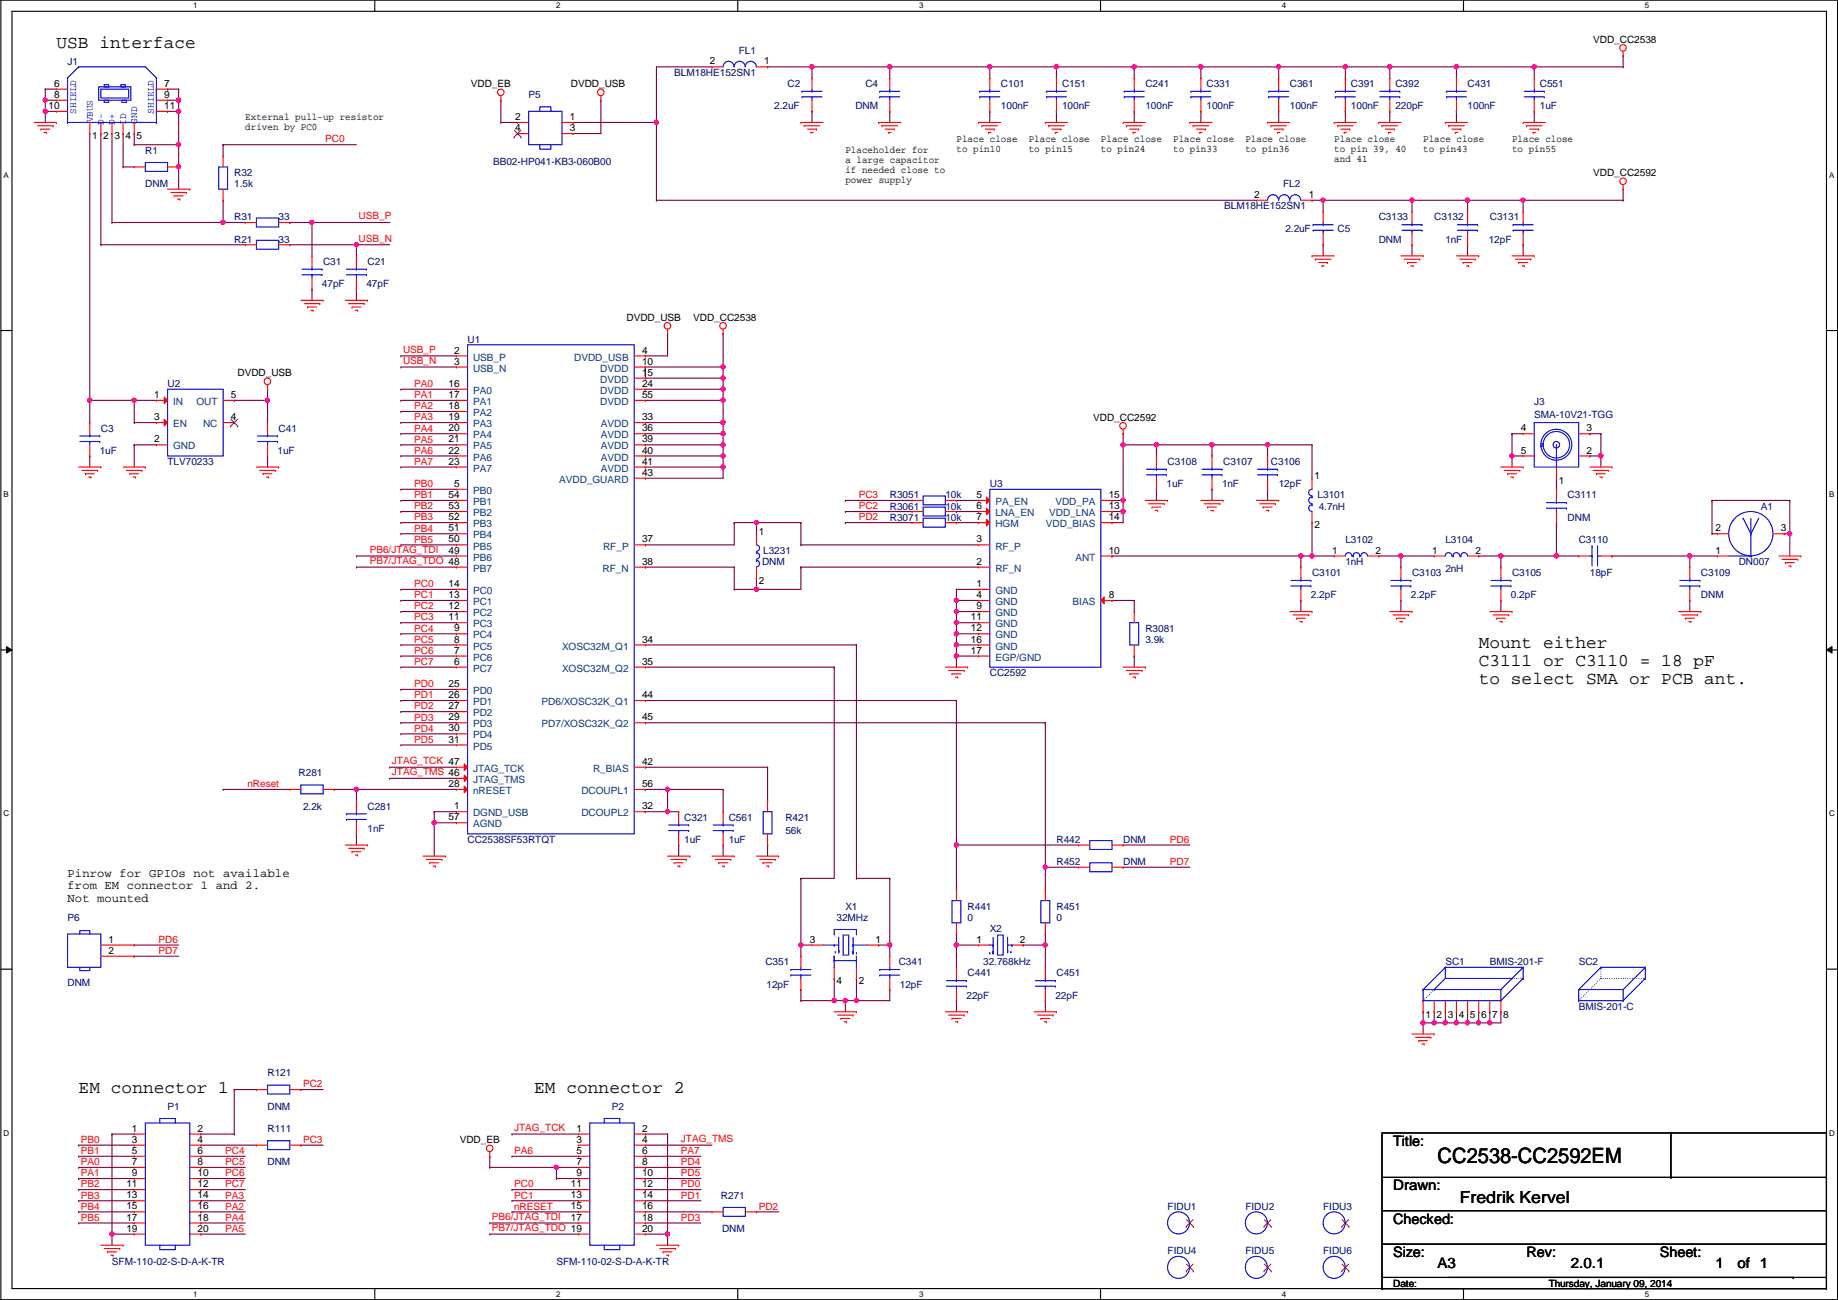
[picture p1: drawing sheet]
<svg xmlns="http://www.w3.org/2000/svg" width="420mm" height="297mm" viewBox="0 0 420 297" stroke-linecap="round" stroke-linejoin="round" font-family="sans-serif">
<defs><g id="words">
<text font-size="4.8" x="328.6" y="265.8">CC2538-CC2592EM</text>
<g font-size="4.1">
<text x="12.9" y="10.9">USB interface</text>
<text x="338" y="148.1">Mount either</text>
<text x="338" y="152.1">C3111 or C3110 = 18 pF</text>
<text x="338" y="156.2">to select SMA or PCB ant.</text>
<text x="18" y="249.7">EM connector 1</text>
<text x="122.1" y="249.7">EM connector 2</text>
</g>
<text font-size="3.8" x="333.7" y="275">Fredrik Kervel</text>
<g font-size="3.3">
<text x="318.5" y="261.8">Title:</text>
<text x="318.5" y="272">Drawn:</text>
<text x="318.5" y="279.6">Checked:</text>
<text x="318.5" y="287.2">Size:</text>
<text x="348.9" y="287.2">Rev:</text>
<text x="379.4" y="287.2">Sheet:</text>
<text x="328.6" y="289.8">A3</text>
<text x="359.1" y="289.8">2.0.1</text>
<text x="392.1" y="289.8">1</text>
<text x="397.2" y="289.8">of 1</text>
</g>
<g font-size="2.8">
<text x="15.4" y="200.4">Pinrow for GPIOs not available</text>
<text x="15.4" y="203.2">from EM connector 1 and 2.</text>
<text x="15.4" y="206">Not mounted</text>
</g>
<g font-size="2.3">
<text x="364.2" y="9.7">VDD_CC2538</text>
<text x="162.3" y="14.7">2</text>
<text x="174.7" y="14.7">1</text>
<text x="12.4" y="19.8">6</text>
<text x="12.4" y="22.4">8</text>
<text x="37.5" y="19.8">7</text>
<text x="37.5" y="22.4">9</text>
<text x="107.6" y="19.9">VDD_EB</text>
<text x="130.5" y="19.9">DVDD_USB</text>
<text x="11.1" y="24.9">10</text>
<text x="37.5" y="24.9">11</text>
<text x="56.1" y="27.3">External pull-up resistor</text>
<text x="56.1" y="29.6">driven by PC0</text>
<text x="117.8" y="30">4</text>
<text x="117.8" y="27.4">2</text>
<text x="130.2" y="30">3</text>
<text x="130.2" y="27.4">1</text>
<text x="21.1" y="31.8">1</text>
<text x="23.6" y="31.8">2</text>
<text x="26.2" y="31.8">3</text>
<text x="28.7" y="31.8">4</text>
<text x="31.2" y="31.8">5</text>
<text x="193.2" y="34.9">Placeholder for</text>
<text x="218.6" y="32.4">Place close</text>
<text x="218.6" y="34.7">to pin10</text>
<text x="235.2" y="32.4">Place close</text>
<text x="235.2" y="34.7">to pin15</text>
<text x="251.7" y="32.4">Place close</text>
<text x="251.7" y="34.7">to pin24</text>
<text x="268.2" y="32.4">Place close</text>
<text x="268.2" y="34.7">to pin33</text>
<text x="284.7" y="32.4">Place close</text>
<text x="284.7" y="34.7">to pin36</text>
<text x="305" y="32.4">Place close</text>
<text x="305" y="34.7">to pin 39, 40</text>
<text x="325.3" y="32.4">Place close</text>
<text x="325.3" y="34.7">to pin43</text>
<text x="345.6" y="32.4">Place close</text>
<text x="345.6" y="34.7">to pin55</text>
<text x="193.2" y="37.2">a large capacitor</text>
<text x="193.2" y="39.5">if needed close to</text>
<text x="193.2" y="41.8">power supply</text>
<text x="305" y="37">and 41</text>
<text x="364.2" y="40.2">VDD_CC2592</text>
<text x="286.7" y="45.2">2</text>
<text x="299.2" y="45.2">1</text>
<text x="143.2" y="73.2">DVDD_USB</text>
<text x="158.4" y="73.2">VDD_CC2538</text>
<text x="103.8" y="80.8">2</text>
<text x="103.8" y="83.3">3</text>
<text x="146.8" y="80.8">4</text>
<text x="146.8" y="83.3">10</text>
<text x="54.3" y="85.9">DVDD_USB</text>
<text x="102.6" y="88.4">16</text>
<text x="146.8" y="88.4">24</text>
<text x="146.8" y="85.9">15</text>
<text x="35.3" y="90.9">1</text>
<text x="52.8" y="90.9">5</text>
<text x="102.6" y="93.5">18</text>
<text x="102.6" y="90.9">17</text>
<text x="146.8" y="90.9">55</text>
<text x="35.3" y="101.1">2</text>
<text x="35.3" y="96">3</text>
<text x="52.8" y="96">4</text>
<text x="102.6" y="101.1">21</text>
<text x="102.6" y="98.6">20</text>
<text x="102.6" y="96">19</text>
<text x="146.8" y="96">33</text>
<text x="146.8" y="98.6">36</text>
<text x="146.8" y="101.1">39</text>
<text x="249.9" y="96.1">VDD_CC2592</text>
<text x="347.7" y="98.6">4</text>
<text x="362.7" y="98.6">3</text>
<text x="102.6" y="106.2">23</text>
<text x="102.6" y="103.6">22</text>
<text x="146.8" y="106.2">41</text>
<text x="146.8" y="103.6">40</text>
<text x="347.7" y="103.6">5</text>
<text x="362.7" y="103.6">2</text>
<text x="102.6" y="113.8">54</text>
<text x="103.8" y="111.3">5</text>
<text x="146.8" y="108.7">43</text>
<text x="223.2" y="113.8">5</text>
<text x="253.4" y="113.8">15</text>
<text x="300.5" y="109.5">1</text>
<text x="356.4" y="110.6">1</text>
<text x="102.6" y="118.9">52</text>
<text x="102.6" y="116.3">53</text>
<text x="223.2" y="116.3">6</text>
<text x="223.2" y="118.9">7</text>
<text x="253.4" y="116.3">13</text>
<text x="253.4" y="118.9">14</text>
<text x="102.6" y="124">50</text>
<text x="102.6" y="121.4">51</text>
<text x="146.8" y="124">37</text>
<text x="173.5" y="122.2">1</text>
<text x="223.2" y="124">3</text>
<text x="300.5" y="120.7">2</text>
<text x="392.1" y="121.4">2</text>
<text x="407.1" y="121.4">3</text>
<text x="102.6" y="126.5">49</text>
<text x="146.8" y="129">38</text>
<text x="223.2" y="129">2</text>
<text x="253.4" y="126.5">10</text>
<text x="304.5" y="126.5">1</text>
<text x="314.4" y="126.5">2</text>
<text x="327.4" y="126.5">1</text>
<text x="337.3" y="126.5">2</text>
<text x="392.1" y="126.5">1</text>
<text x="102.6" y="134.1">14</text>
<text x="102.6" y="136.7">13</text>
<text x="173.5" y="133.4">2</text>
<text x="223.2" y="134.1">1</text>
<text x="223.2" y="136.7">4</text>
<text x="253.4" y="136.7">8</text>
<text x="102.6" y="139.2">12</text>
<text x="102.6" y="141.7">11</text>
<text x="221.9" y="141.7">11</text>
<text x="223.2" y="139.2">9</text>
<text x="103.8" y="144.3">9</text>
<text x="103.8" y="146.8">8</text>
<text x="103.8" y="149.4">7</text>
<text x="146.8" y="146.8">34</text>
<text x="221.9" y="144.3">12</text>
<text x="221.9" y="146.8">16</text>
<text x="221.9" y="149.4">17</text>
<text x="103.8" y="151.9">6</text>
<text x="146.8" y="151.9">35</text>
<text x="102.6" y="157">25</text>
<text x="102.6" y="159.5">26</text>
<text x="146.8" y="159.5">44</text>
<text x="102.6" y="162.1">27</text>
<text x="102.6" y="164.6">29</text>
<text x="102.6" y="167.1">30</text>
<text x="146.8" y="164.6">45</text>
<text x="102.6" y="169.7">31</text>
<text x="102.6" y="179.8">28</text>
<text x="146.8" y="174.8">42</text>
<text x="146.8" y="179.8">56</text>
<text x="103.8" y="184.9">1</text>
<text x="146.8" y="184.9">32</text>
<text x="102.6" y="187.5">57</text>
<text x="24.8" y="215.4">1</text>
<text x="185.1" y="215.4">3</text>
<text x="200.1" y="215.4">1</text>
<text x="223.2" y="215.4">1</text>
<text x="233.1" y="215.4">2</text>
<text x="24.8" y="217.9">2</text>
<text x="191.3" y="224.9">4</text>
<text x="196.3" y="224.9">2</text>
<text x="325.9" y="232.5">1</text>
<text x="328.4" y="232.5">2</text>
<text x="331" y="232.5">3</text>
<text x="333.5" y="232.5">4</text>
<text x="336" y="232.5">5</text>
<text x="338.6" y="232.5">6</text>
<text x="341.1" y="232.5">7</text>
<text x="343.7" y="232.5">8</text>
<text x="30.2" y="258.6">1</text>
<text x="30.2" y="261.1">3</text>
<text x="30.2" y="263.7">5</text>
<text x="45.2" y="258.6">2</text>
<text x="45.2" y="261.1">4</text>
<text x="45.2" y="263.7">6</text>
<text x="105.1" y="261.2">VDD_EB</text>
<text x="131.8" y="258.6">1</text>
<text x="131.8" y="261.1">3</text>
<text x="131.8" y="263.7">5</text>
<text x="146.8" y="258.6">2</text>
<text x="146.8" y="261.1">4</text>
<text x="146.8" y="263.7">6</text>
<text x="30.2" y="266.2">7</text>
<text x="30.2" y="268.7">9</text>
<text x="45.2" y="266.2">8</text>
<text x="45.2" y="268.7">10</text>
<text x="131.8" y="266.2">7</text>
<text x="131.8" y="268.7">9</text>
<text x="146.8" y="266.2">8</text>
<text x="146.8" y="268.7">10</text>
<text x="28.9" y="271.3">11</text>
<text x="28.9" y="273.8">13</text>
<text x="45.2" y="271.3">12</text>
<text x="45.2" y="273.8">14</text>
<text x="130.5" y="271.3">11</text>
<text x="130.5" y="273.8">13</text>
<text x="146.8" y="271.3">12</text>
<text x="146.8" y="273.8">14</text>
<text x="28.9" y="276.4">15</text>
<text x="28.9" y="278.9">17</text>
<text x="28.9" y="281.4">19</text>
<text x="45.2" y="276.4">16</text>
<text x="45.2" y="278.9">18</text>
<text x="45.2" y="281.4">20</text>
<text x="130.5" y="276.4">15</text>
<text x="130.5" y="278.9">17</text>
<text x="146.8" y="276.4">16</text>
<text x="146.8" y="278.9">18</text>
<text x="146.8" y="281.4">20</text>
<text x="318.5" y="294">Date:</text>
<text x="354" y="294">Thursday, January 09, 2014</text>
</g>
<g font-size="2.3" fill="#000080">
<text x="15.4" y="14.8">J1</text>
<text x="154.1" y="17.4">BLM18HE152SN1</text>
<text x="168.9" y="12.3">FL1</text>
<text x="120.9" y="22.4">P5</text>
<text x="180" y="19.9">C2</text>
<text x="197.8" y="19.9">C4</text>
<text x="228.8" y="19.9">C101</text>
<text x="242.8" y="19.9">C151</text>
<text x="261.8" y="19.9">C241</text>
<text x="275.8" y="19.9">C331</text>
<text x="294.8" y="19.9">C361</text>
<text x="308.8" y="19.9">C391</text>
<text x="319" y="19.9">C392</text>
<text x="335.5" y="19.9">C431</text>
<text x="352" y="19.9">C551</text>
<text x="177" y="25">2.2uF</text>
<text x="195.5" y="25">DNM</text>
<text x="228.8" y="25">100nF</text>
<text x="242.8" y="25">100nF</text>
<text x="261.8" y="25">100nF</text>
<text x="275.8" y="25">100nF</text>
<text x="294.8" y="25">100nF</text>
<text x="308.8" y="25">100nF</text>
<text x="319" y="25">220pF</text>
<text x="335.5" y="25">100nF</text>
<text x="352" y="25">1uF</text>
<text x="33.2" y="35.1">R1</text>
<text x="53.5" y="40.2">R32</text>
<text x="112.7" y="37.7">BB02-HP041-KB3-060B00</text>
<text x="33.2" y="42.8">DNM</text>
<text x="53.5" y="42.8">1.5k</text>
<text x="279.9" y="47.8">BLM18HE152SN1</text>
<text x="293.3" y="42.8">FL2</text>
<text x="53.5" y="50.4">R31</text>
<text x="63.7" y="50.4">33</text>
<text x="293.8" y="52.9">2.2uF</text>
<text x="305.8" y="52.9">C5</text>
<text x="315.2" y="50.4">C3133</text>
<text x="327.9" y="50.4">C3132</text>
<text x="340.6" y="50.4">C3131</text>
<text x="53.5" y="55.5">R21</text>
<text x="63.7" y="55.5">33</text>
<text x="315.2" y="55.5">DNM</text>
<text x="330.4" y="55.5">1nF</text>
<text x="340.3" y="55.5">12pF</text>
<text x="73.6" y="65.6">47pF</text>
<text x="73.9" y="60.5">C31</text>
<text x="83.8" y="65.6">47pF</text>
<text x="84" y="60.5">C21</text>
<text x="106.9" y="78.3">U1</text>
<text x="38.3" y="88.5">U2</text>
<text x="350.7" y="92.5">J3</text>
<text x="350.7" y="95.6">SMA-10V21-TGG</text>
<text x="23.1" y="98.6">C3</text>
<text x="63.7" y="98.6">C41</text>
<text x="22.8" y="103.7">1uF</text>
<text x="38.3" y="106.3">TLV70233</text>
<text x="63.4" y="103.7">1uF</text>
<text x="266.9" y="106.3">C3108</text>
<text x="279.6" y="106.3">C3107</text>
<text x="290.5" y="106.3">C3106</text>
<text x="203.4" y="113.9">R3051</text>
<text x="216.1" y="113.9">10k</text>
<text x="226.3" y="111.3">U3</text>
<text x="266.6" y="111.3">1uF</text>
<text x="279.3" y="111.3">1nF</text>
<text x="292.3" y="111.3">12pF</text>
<text x="301.2" y="113.9">L3101</text>
<text x="358.3" y="113.9">C3111</text>
<text x="203.4" y="116.4">R3061</text>
<text x="203.4" y="119">R3071</text>
<text x="216.1" y="116.4">10k</text>
<text x="216.1" y="119">10k</text>
<text x="301.4" y="116.4">4.7nH</text>
<text x="358.3" y="119">DNM</text>
<text x="402.5" y="116.4">A1</text>
<text x="307.5" y="124">L3102</text>
<text x="330.4" y="124">L3104</text>
<text x="360.9" y="124">C3110</text>
<text x="174.2" y="129.1">DNM</text>
<text x="174.4" y="126.6">L3231</text>
<text x="299.9" y="131.7">C3101</text>
<text x="307.5" y="129.1">1nH</text>
<text x="322.8" y="131.7">C3103</text>
<text x="330.4" y="130.6">2nH</text>
<text x="345.6" y="131.7">C3105</text>
<text x="363.4" y="131.7">18pF</text>
<text x="388.8" y="131.7">C3109</text>
<text x="397.5" y="129.1">DN007</text>
<text x="299.7" y="136.7">2.2pF</text>
<text x="322.5" y="136.7">2.2pF</text>
<text x="345.4" y="136.7">0.2pF</text>
<text x="388.8" y="136.7">DNM</text>
<text x="261.8" y="144.4">R3081</text>
<text x="261.8" y="146.9">3.9k</text>
<text x="226.3" y="154.5">CC2592</text>
<text x="68.3" y="177.4">R281</text>
<text x="69.3" y="185">2.2k</text>
<text x="84" y="185">C281</text>
<text x="84" y="190.1">1nF</text>
<text x="156.4" y="187.5">C321</text>
<text x="166.6" y="187.5">C561</text>
<text x="179.5" y="187.5">R421</text>
<text x="179.5" y="190.6">56k</text>
<text x="106.9" y="192.6">CC2538SF53RTQT</text>
<text x="156.4" y="192.6">1uF</text>
<text x="166.6" y="192.6">1uF</text>
<text x="241.5" y="197.7">R452</text>
<text x="241.5" y="192.6">R442</text>
<text x="256.7" y="197.7">DNM</text>
<text x="256.7" y="192.6">DNM</text>
<text x="193.2" y="207.9">X1</text>
<text x="221.2" y="207.9">R441</text>
<text x="241.5" y="207.9">R451</text>
<text x="15.4" y="210.4">P6</text>
<text x="191.2" y="210.4">32MHz</text>
<text x="221.2" y="210.4">0</text>
<text x="226.3" y="212.9">X2</text>
<text x="241.5" y="210.4">0</text>
<text x="175" y="220.6">C351</text>
<text x="205.4" y="220.6">C341</text>
<text x="224.7" y="220.6">32.768kHz</text>
<text x="330.4" y="220.6">SC1</text>
<text x="340.6" y="220.6">BMIS-201-F</text>
<text x="360.9" y="220.6">SC2</text>
<text x="15.4" y="225.4">DNM</text>
<text x="175.2" y="225.6">12pF</text>
<text x="205.7" y="225.6">12pF</text>
<text x="221.2" y="223.1">C441</text>
<text x="241.5" y="223.1">C451</text>
<text x="220.9" y="228.2">22pF</text>
<text x="241.2" y="228.2">22pF</text>
<text x="360.9" y="230.7">BMIS-201-C</text>
<text x="61.2" y="246">R121</text>
<text x="38.3" y="253.6">P1</text>
<text x="61.2" y="253.6">DNM</text>
<text x="139.9" y="253.6">P2</text>
<text x="61.2" y="258.7">R111</text>
<text x="61.2" y="266.3">DNM</text>
<text x="164.8" y="273.9">R271</text>
<text x="165" y="281.5">DNM</text>
<text x="266.9" y="276.4">FIDU1</text>
<text x="284.7" y="276.4">FIDU2</text>
<text x="302.5" y="276.4">FIDU3</text>
<text x="266.9" y="286.6">FIDU4</text>
<text x="284.7" y="286.6">FIDU5</text>
<text x="302.5" y="286.6">FIDU6</text>
<text x="25.6" y="289.1">SFM-110-02-S-D-A-K-TR</text>
<text x="127.2" y="289.1">SFM-110-02-S-D-A-K-TR</text>
</g>
<g font-size="2.3" fill="#00f">
<text x="17.4" y="26" transform="rotate(-90 17.4 26)">SHIELD</text>
<text x="21.2" y="28" transform="rotate(-90 21.2 28)">VBUS</text>
<text x="23.7" y="28.5" transform="rotate(-90 23.7 28.5)">D-</text>
<text x="26.3" y="28.5" transform="rotate(-90 26.3 28.5)">D+</text>
<text x="28.8" y="28.5" transform="rotate(-90 28.8 28.5)">ID</text>
<text x="31.4" y="28.2" transform="rotate(-90 31.4 28.2)">GND</text>
<text x="35.2" y="26" transform="rotate(-90 35.2 26)">SHIELD</text>
</g>
<g font-size="2.3" fill="#f00">
<text x="74.4" y="32.6">PC0</text>
<text x="82" y="50.1">USB_P</text>
<text x="82" y="55.2">USB_N</text>
<text x="92.1" y="83.1">USB_N</text>
<text x="92.1" y="80.6">USB_P</text>
<text x="94.7" y="88.4">PA0</text>
<text x="94.7" y="91">PA1</text>
<text x="94.7" y="93.5">PA2</text>
<text x="94.7" y="96.1">PA3</text>
<text x="94.7" y="98.6">PA4</text>
<text x="94.7" y="101.1">PA5</text>
<text x="94.7" y="103.7">PA6</text>
<text x="94.7" y="106.2">PA7</text>
<text x="94.7" y="111.3">PB0</text>
<text x="94.7" y="113.8">PB1</text>
<text x="196.3" y="113.8">PC3</text>
<text x="94.7" y="116.4">PB2</text>
<text x="94.7" y="118.9">PB3</text>
<text x="196.3" y="118.9">PD2</text>
<text x="196.3" y="116.4">PC2</text>
<text x="94.7" y="121.5">PB4</text>
<text x="94.7" y="124">PB5</text>
<text x="84.5" y="126.3">PB6/JTAG_TDI</text>
<text x="84.5" y="128.9">PB7/JTAG_TDO 48</text>
<text x="94.7" y="134.2">PC0</text>
<text x="94.7" y="136.7">PC1</text>
<text x="94.7" y="139.2">PC2</text>
<text x="94.7" y="141.8">PC3</text>
<text x="94.7" y="144.3">PC4</text>
<text x="94.7" y="146.9">PC5</text>
<text x="94.7" y="149.4">PC6</text>
<text x="94.7" y="151.9">PC7</text>
<text x="94.7" y="157">PD0</text>
<text x="94.7" y="159.6">PD1</text>
<text x="94.7" y="162.1">PD2</text>
<text x="94.7" y="164.6">PD3</text>
<text x="94.7" y="167.2">PD4</text>
<text x="94.7" y="169.7">PD5</text>
<text x="56.6" y="179.9">nReset</text>
<text x="89.6" y="177.1">JTAG_TMS 46</text>
<text x="89.6" y="174.6">JTAG_TCK 47</text>
<text x="267.4" y="197.7">PD7</text>
<text x="267.4" y="192.6">PD6</text>
<text x="36.3" y="215.4">PD6</text>
<text x="36.3" y="218">PD7</text>
<text x="69.3" y="248.5">PC2</text>
<text x="18.5" y="261.2">PB0</text>
<text x="18.5" y="263.7">PB1</text>
<text x="51.5" y="263.7">PC4</text>
<text x="69.3" y="261.2">PC3</text>
<text x="117.5" y="258.4">JTAG_TCK</text>
<text x="117.5" y="263.7">PA6</text>
<text x="155.6" y="260.9">JTAG_TMS</text>
<text x="155.6" y="263.7">PA7</text>
<text x="18.5" y="266.2">PA0</text>
<text x="18.5" y="268.8">PA1</text>
<text x="51.5" y="266.2">PC5</text>
<text x="51.5" y="268.8">PC6</text>
<text x="155.6" y="268.8">PD5</text>
<text x="155.6" y="266.2">PD4</text>
<text x="18.5" y="271.3">PB2</text>
<text x="18.5" y="273.9">PB3</text>
<text x="51.5" y="271.3">PC7</text>
<text x="51.5" y="273.9">PA3</text>
<text x="117.5" y="271.3">PC0</text>
<text x="117.5" y="273.9">PC1</text>
<text x="155.6" y="271.3">PD0</text>
<text x="155.6" y="273.9">PD1</text>
<text x="18.5" y="276.4">PB4</text>
<text x="18.5" y="278.9">PB5</text>
<text x="51.5" y="276.4">PA2</text>
<text x="51.5" y="278.9">PA4</text>
<text x="51.5" y="281.5">PA5</text>
<text x="112.5" y="278.7">PB6/JTAG_TDI</text>
<text x="112.5" y="281.3">PB7/JTAG_TDO 19</text>
<text x="117.5" y="276.4">nRESET</text>
<text x="155.6" y="278.9">PD3</text>
<text x="173.4" y="276.4">PD2</text>
</g>
<g font-size="2.3" fill="#004080">
<text x="108.2" y="82.4">USB_P</text>
<text x="131.3" y="82.4">DVDD_USB</text>
<text x="108.2" y="84.9">USB_N</text>
<text x="137.2" y="84.9">DVDD</text>
<text x="137.2" y="87.5">DVDD</text>
<text x="39.6" y="92.5">IN</text>
<text x="44.9" y="92.5">OUT</text>
<text x="108.2" y="95.1">PA2</text>
<text x="108.2" y="92.5">PA1</text>
<text x="108.2" y="90">PA0</text>
<text x="137.2" y="90">DVDD</text>
<text x="137.2" y="92.5">DVDD</text>
<text x="39.6" y="97.6">EN</text>
<text x="46.4" y="97.6">NC</text>
<text x="108.2" y="100.2">PA4</text>
<text x="108.2" y="97.6">PA3</text>
<text x="137.4" y="97.6">AVDD</text>
<text x="137.4" y="100.2">AVDD</text>
<text x="39.6" y="102.7">GND</text>
<text x="108.2" y="107.8">PA7</text>
<text x="108.2" y="105.2">PA6</text>
<text x="108.2" y="102.7">PA5</text>
<text x="137.4" y="107.8">AVDD</text>
<text x="137.4" y="102.7">AVDD</text>
<text x="137.4" y="105.2">AVDD</text>
<text x="108.2" y="112.9">PB0</text>
<text x="127.8" y="110.3">AVDD_GUARD</text>
<text x="108.2" y="117.9">PB2</text>
<text x="108.2" y="115.4">PB1</text>
<text x="227.5" y="115.4">PA_EN</text>
<text x="227.5" y="117.9">LNA_EN</text>
<text x="239.8" y="117.9">VDD_LNA</text>
<text x="241.2" y="115.4">VDD_PA</text>
<text x="108.2" y="125.6">PB5</text>
<text x="108.2" y="123">PB4</text>
<text x="108.2" y="120.5">PB3</text>
<text x="137.9" y="125.6">RF_P</text>
<text x="227.5" y="120.5">HGM</text>
<text x="227.5" y="125.6">RF_P</text>
<text x="239.1" y="120.5">VDD_BIAS</text>
<text x="108.2" y="128.1">PB6</text>
<text x="108.2" y="130.6">PB7</text>
<text x="137.7" y="130.6">RF_N</text>
<text x="227.5" y="130.6">RF_N</text>
<text x="245.8" y="128.1">ANT</text>
<text x="108.2" y="135.7">PC0</text>
<text x="227.5" y="135.7">GND</text>
<text x="108.2" y="138.3">PC1</text>
<text x="108.2" y="140.8">PC2</text>
<text x="108.2" y="143.3">PC3</text>
<text x="227.5" y="140.8">GND</text>
<text x="227.5" y="143.3">GND</text>
<text x="227.5" y="138.3">GND</text>
<text x="245.2" y="138.3">BIAS</text>
<text x="108.2" y="145.9">PC4</text>
<text x="108.2" y="148.4">PC5</text>
<text x="128.5" y="148.4">XOSC32M_Q1</text>
<text x="227.5" y="145.9">GND</text>
<text x="227.5" y="148.4">GND</text>
<text x="108.2" y="151">PC6</text>
<text x="108.2" y="153.5">PC7</text>
<text x="128.5" y="153.5">XOSC32M_Q2</text>
<text x="227.5" y="151">EGP/GND</text>
<text x="108.2" y="158.6">PD0</text>
<text x="108.2" y="161.1">PD1</text>
<text x="123.8" y="161.1">PD6/XOSC32K_Q1</text>
<text x="108.2" y="163.7">PD2</text>
<text x="108.2" y="166.2">PD3</text>
<text x="123.8" y="166.2">PD7/XOSC32K_Q2</text>
<text x="108.2" y="168.7">PD4</text>
<text x="108.2" y="171.3">PD5</text>
<text x="108.2" y="178.9">JTAG_TMS</text>
<text x="108.2" y="176.4">JTAG_TCK</text>
<text x="135.6" y="176.4">R_BIAS</text>
<text x="108.2" y="181.4">nRESET</text>
<text x="132.9" y="181.4">DCOUPL1</text>
<text x="108.2" y="186.5">DGND_USB</text>
<text x="108.2" y="189.1">AGND</text>
<text x="132.9" y="186.5">DCOUPL2</text>
</g>
<g font-size="1.8">
<text x="44.2" y="1.9">1</text>
<text x="127.1" y="1.9">2</text>
<text x="210.1" y="1.9">3</text>
<text x="293" y="1.9">4</text>
<text x="376" y="1.9">5</text>
<text x=".8" y="40.6">A</text>
<text x="418.2" y="40.6">A</text>
<text x=".8" y="113.6">B</text>
<text x="418.2" y="113.6">B</text>
<text x=".8" y="186.6">C</text>
<text x="418.2" y="186.6">C</text>
<text x=".8" y="259.5">D</text>
<text x="418.2" y="259.5">D</text>
<text x="44.2" y="296.3">1</text>
<text x="127.1" y="296.3">2</text>
<text x="210.1" y="296.3">3</text>
<text x="293" y="296.3">4</text>
<text x="376" y="296.3">5</text>
</g>
</g></defs>
<path d="M.2 0h419.9v297h-419.9zM2.7 2.6h414.8v291.8h-414.8z" fill="none" stroke="#000" stroke-width=".25"/>
<g fill="#fff">
<path d="M44.2 .3h1v2h-1z"/>
<path d="M44.2 294.7h1v2h-1z"/>
</g>
<path d="M85.7 0v2.6M85.7 294.4v2.6" fill="none" stroke="#000" stroke-width=".25"/>
<g fill="#fff">
<path d="M127.1 .3h1v2h-1z"/>
<path d="M127.1 294.7h1v2h-1z"/>
</g>
<path d="M168.6 0v2.6M168.6 294.4v2.6" fill="none" stroke="#000" stroke-width=".25"/>
<g fill="#fff">
<path d="M210.1 .3h1v2h-1z"/>
<path d="M210.1 294.7h1v2h-1z"/>
</g>
<path d="M251.6 0v2.6M251.6 294.4v2.6" fill="none" stroke="#000" stroke-width=".25"/>
<g fill="#fff">
<path d="M293 .3h1v2h-1z"/>
<path d="M293 294.7h1v2h-1z"/>
</g>
<path d="M334.5 0v2.6M334.5 294.4v2.6" fill="none" stroke="#000" stroke-width=".25"/>
<g fill="#fff">
<path d="M376 .3h1v2h-1z"/>
<path d="M376 294.7h1v2h-1z"/>
<path d="M.8 39h1.2v2h-1.2z"/>
<path d="M418.2 39h1.1v2h-1.1z"/>
<path d="M.8 112h1.2v2h-1.2z"/>
<path d="M418.2 112h1.1v2h-1.1z"/>
</g>
<path d="M.2 75.5h2.5M417.5 75.5h2.6" fill="none" stroke="#000" stroke-width=".25"/>
<g fill="#fff">
<path d="M.8 185h1.3v1.9h-1.3z"/>
<path d="M418.2 185h1.2v1.9h-1.2z"/>
</g>
<path d="M.2 148.5h2.5M417.5 148.5h2.6" fill="none" stroke="#000" stroke-width=".25"/>
<path d="M1.5 147.7l1.2 .8-1.2 .7zM417.5 148.5l1.3-.8v1.5z" fill="#000"/>
<path d="M1.5 147.7l1.2 .8-1.2 .7zM417.5 148.5l1.3-.8v1.5z" fill="none" stroke="#000" stroke-width=".23"/>
<g fill="#fff">
<path d="M.8 257.9h1.3v2h-1.3z"/>
<path d="M418.2 257.9h1.2v2h-1.2z"/>
</g>
<path d="M.2 221.4h2.5M417.5 221.4h2.6" fill="none" stroke="#000" stroke-width=".25"/>
<g fill="none" stroke="#800040" stroke-width=".25">
<path d="M241.5 15.3h.1M241.5 15.3v2.5M10.4 20.4h.1M10.4 22.9h.1M10.4 25.4h.1M10.4 20.4h2.5M10.4 25.4h2.5M10.4 22.9v2.5M30.7 30.5h.1M30.7 33.1h.1M30.7 30.5v2.6M30.7 33.1h10.1"/>
<path d="M38.3 20.4h.1M38.3 25.4h.1M38.3 22.9h.1M38.3 20.4h2.5M38.3 22.9h2.5M40.8 33.1h.1M40.8 22.9h.1M40.8 22.9v2.5h-2.5M40.8 33.1v5M51 45.8h.1M51 45.8v5M66.2 50.8h.1"/>
<path d="M66.2 55.9h.1M66.2 50.8h5.1M66.2 55.9h15.3M91.6 83.9h.1M91.6 81.3h.1M91.6 83.9h12.7M91.6 81.3h12.7M91.6 134.7h.1M91.6 137.2h.1M91.6 139.7h.1M91.6 134.7h12.7M91.6 137.2h12.7"/>
<path d="M91.6 139.7h12.7M91.6 142.3h.1M91.6 144.8h.1M91.6 147.4h.1M91.6 149.9h.1M91.6 152.4h.1M91.6 142.3h12.7M91.6 144.8h12.7M91.6 147.4h12.7M91.6 149.9h12.7M91.6 152.4h12.7M147.5 175.3h.1"/>
<path d="M147.5 175.3h28"/>
</g>
<circle cx="10.3" cy="25.4" r=".49" fill="#f0f"/>
<circle cx="10.3" cy="25.4" r=".49" fill="none" stroke="#f0f" stroke-width=".25"/>
<path d="M10.4 22.9h.1M10.4 20.4h.1M10.4 22.9h2.5M10.4 20.4v2.5" fill="none" stroke="#800040" stroke-width=".25"/>
<circle cx="10.3" cy="22.9" r=".49" fill="#f0f"/>
<circle cx="10.3" cy="22.9" r=".49" fill="none" stroke="#f0f" stroke-width=".25"/>
<path d="M40.8 20.4h.1M40.8 20.4v2.5" fill="none" stroke="#800040" stroke-width=".25"/>
<circle cx="40.8" cy="22.9" r=".49" fill="#f0f"/>
<circle cx="40.8" cy="22.9" r=".49" fill="none" stroke="#f0f" stroke-width=".25"/>
<path d="M226.3 15.3h.1M226.3 15.3v2.5M53.5 91.5h.1M53.5 91.5h7.7" fill="none" stroke="#800040" stroke-width=".25"/>
<circle cx="61.1" cy="91.5" r=".49" fill="#f0f"/>
<circle cx="61.1" cy="91.5" r=".49" fill="none" stroke="#f0f" stroke-width=".25"/>
<g fill="none" stroke="#800040" stroke-width=".25">
<path d="M259.3 15.3h.1M259.3 15.3v2.5M350.7 15.3h.1M350.7 15.3v2.5M61.2 91.5h.1M61.2 91.5v5.1M91.6 157.5h.1M91.6 157.5h12.7M91.6 160.1h.1M91.6 162.6h.1M91.6 165.1h.1M91.6 167.7h.1"/>
<path d="M91.6 160.1h12.7M91.6 162.6h12.7M91.6 165.1h12.7M91.6 167.7h12.7M200.9 215.9h.1M200.9 215.9h2.5M203.4 215.9h.1M203.4 215.9v2.6M190.7 223.6h.1M190.7 223.6v5"/>
</g>
<circle cx="190.7" cy="228.6" r=".49" fill="#f0f"/>
<circle cx="190.7" cy="228.6" r=".49" fill="none" stroke="#f0f" stroke-width=".25"/>
<g fill="none" stroke="#800040" stroke-width=".25">
<path d="M25.6 30.5h.1M25.6 30.5v20.3M28.1 30.5h.1M28.1 30.5v7.6M51 50.8h.1M51 50.8h5.1M91.6 88.9h.1M91.6 91.5h.1M91.6 94h.1M91.6 96.6h.1M91.6 99.1h.1M91.6 88.9h12.7"/>
<path d="M91.6 91.5h12.7M91.6 94h12.7M91.6 96.6h12.7M91.6 99.1h12.7M91.6 101.6h.1M91.6 104.2h.1M91.6 106.7h.1M91.6 111.8h.1M91.6 114.3h.1M91.6 116.9h.1M91.6 119.4h.1M91.6 101.6h12.7"/>
<path d="M91.6 104.2h12.7M91.6 106.7h12.7M91.6 111.8h12.7M91.6 114.3h12.7M91.6 116.9h12.7M91.6 119.4h12.7M81.5 127h.1M81.5 129.6h.1M81.5 127h22.8M81.5 129.6h22.8M91.6 122h.1M91.6 124.5h.1"/>
<path d="M91.6 122h12.7M91.6 124.5h12.7M91.6 170.2h.1M91.6 170.2h12.7M117 259.1h.1M117 259.1h15.3M147.5 259.1h.1M147.5 259.1h5.1M112 279.4h.1M112 279.4h20.3M117 276.9h.1M117 276.9h15.3"/>
<path d="M147.5 261.7h.1M147.5 261.7h15.3M112 282h.1M112 282h20.3M147.5 282h.1M147.5 282h5.1M152.6 282h.1M152.6 282v2.5"/>
</g>
<circle cx="51" cy="50.8" r=".49" fill="#f0f"/>
<circle cx="51" cy="50.8" r=".49" fill="none" stroke="#f0f" stroke-width=".25"/>
<g fill="none" stroke="#800040" stroke-width=".25">
<path d="M23.1 30.5h.1M23.1 30.5v25.4M51 33.1h.1M51 33.1h30.5M23.1 55.9h.1M23.1 55.9h33M147.5 147.4h48.3M147.5 152.4h43.2M190.7 152.4h.1M195.8 147.4h.1M25.6 259.1h.1M25.6 259.1h5.1"/>
<path d="M152.6 259.1h.1M152.6 259.1v22.9M18 261.7h.1M18 264.2h.1M18 266.7h.1M18 269.3h.1M18 271.8h.1M18 274.4h.1M18 276.9h.1M18 279.4h.1M18 266.7h12.7M18 269.3h12.7"/>
<path d="M18 271.8h12.7M18 274.4h12.7M18 276.9h12.7M18 279.4h12.7M18 261.7h12.7M18 264.2h12.7M45.9 266.7h.1M45.9 269.3h.1M45.9 271.8h.1M45.9 274.4h.1M45.9 276.9h.1M45.9 279.4h.1"/>
<path d="M45.9 264.2h.1M45.9 266.7h10.2M45.9 269.3h10.2M45.9 271.8h10.2M45.9 274.4h10.2M45.9 276.9h10.2M45.9 279.4h10.2M45.9 264.2h10.2M25.6 282h.1M25.6 282v2.5M25.6 282h5.1M45.9 282h.1"/>
<path d="M45.9 282h10.2"/>
</g>
<circle cx="152.6" cy="282" r=".49" fill="#f0f"/>
<circle cx="152.6" cy="282" r=".49" fill="none" stroke="#f0f" stroke-width=".25"/>
<path d="M25.6 259.1h.1M25.6 259.1v22.9M117 264.2h.1M117 271.8h.1M117 274.4h.1M117 264.2h15.3M117 271.8h15.3M117 274.4h15.3M147.5 269.3h.1M147.5 271.8h.1M147.5 271.8h12.7M147.5 269.3h12.7" fill="none" stroke="#800040" stroke-width=".25"/>
<circle cx="25.6" cy="282" r=".49" fill="#f0f"/>
<circle cx="25.6" cy="282" r=".49" fill="none" stroke="#f0f" stroke-width=".25"/>
<path d="M226.3 15.3h.1M226.3 15.3h15.2M25.6 50.8h.1M25.6 50.8h25.4M391.4 114.3h.1M391.4 114.3v7.7M391.4 114.3h17.7M391.4 122h.1M391.4 122h1.2" fill="none" stroke="#800040" stroke-width=".25"/>
<circle cx="241.5" cy="15.3" r=".49" fill="#f0f"/>
<circle cx="241.5" cy="15.3" r=".49" fill="none" stroke="#f0f" stroke-width=".25"/>
<path d="M241.5 15.3h.1M241.5 15.3h17.8M332.9 15.3h.1M332.9 15.3v2.5M20.5 30.5h.1M20.5 30.5v66.1M131 30.5h.1M131 30.5h6.4M20.5 91.5h.1M20.5 104.2h.1M20.5 104.2v2.5" fill="none" stroke="#800040" stroke-width=".25"/>
<circle cx="20.5" cy="91.5" r=".49" fill="#f0f"/>
<circle cx="20.5" cy="91.5" r=".49" fill="none" stroke="#f0f" stroke-width=".25"/>
<path d="M407.9 122h.1M407.9 122h1.2M409.1 122h.1M409.1 122v5" fill="none" stroke="#800040" stroke-width=".25"/>
<circle cx="409.1" cy="121.9" r=".49" fill="#f0f"/>
<circle cx="409.1" cy="121.9" r=".49" fill="none" stroke="#f0f" stroke-width=".25"/>
<path d="M274.5 15.3h.1M274.5 15.3v2.5M274.5 15.3h17.8" fill="none" stroke="#800040" stroke-width=".25"/>
<circle cx="292.3" cy="15.3" r=".49" fill="#f0f"/>
<circle cx="292.3" cy="15.3" r=".49" fill="none" stroke="#f0f" stroke-width=".25"/>
<g fill="none" stroke="#800040" stroke-width=".25">
<path d="M292.3 15.3h.1M292.3 15.3v2.5M81.5 55.9h.1M81.5 55.9v2.6M71.3 66.1h.1M71.3 66.1v2.5M81.5 66.1h.1M81.5 66.1v2.5M147.5 279.4h.1M147.5 276.9h.1M147.5 274.4h.1M147.5 279.4h12.7"/>
<path d="M147.5 276.9h15.3M147.5 274.4h12.7"/>
</g>
<circle cx="81.5" cy="55.9" r=".49" fill="#f0f"/>
<circle cx="81.5" cy="55.9" r=".49" fill="none" stroke="#f0f" stroke-width=".25"/>
<g fill="none" stroke="#800040" stroke-width=".25">
<path d="M175.5 15.3h.1M175.5 15.3h10.1M185.6 15.3h.1M185.6 15.3v2.5M203.4 15.3h.1M203.4 15.3v2.5M51 33.1h.1M51 33.1v2.5M71.3 50.8h.1M71.3 50.8v7.7M81.5 55.9h.1M81.5 55.9h7.6"/>
<path d="M409.1 114.3h.1M409.1 114.3v7.7M30.7 215.9h.1M30.7 218.5h.1M30.7 215.9h10.1M30.7 218.5h10.1M183.1 215.9h.1M183.1 215.9h2.5M183.1 228.6h.1M183.1 228.6h10.1M190.7 228.6h.1M193.2 228.6h.1"/>
<path d="M193.2 228.6v2.6M147.5 264.2h.1M147.5 266.7h.1M147.5 264.2h12.7M147.5 266.7h12.7"/>
</g>
<circle cx="193.2" cy="228.6" r=".49" fill="#f0f"/>
<circle cx="193.2" cy="228.6" r=".49" fill="none" stroke="#f0f" stroke-width=".25"/>
<path d="M193.2 228.6h.1M195.8 223.6h.1M195.8 223.6v5h-2.6" fill="none" stroke="#800040" stroke-width=".25"/>
<circle cx="195.8" cy="228.6" r=".49" fill="#f0f"/>
<circle cx="195.8" cy="228.6" r=".49" fill="none" stroke="#f0f" stroke-width=".25"/>
<path d="M185.6 15.3h.1M185.6 15.3h17.8M322.8 45.8h.1M322.8 45.8h12.7M195.8 228.6h.1M195.8 228.6h7.6" fill="none" stroke="#800040" stroke-width=".25"/>
<circle cx="185.6" cy="15.3" r=".49" fill="#f0f"/>
<circle cx="185.6" cy="15.3" r=".49" fill="none" stroke="#f0f" stroke-width=".25"/>
<path d="M259.3 15.3h.1M259.3 15.3h15.2M114.5 22.9h.1M114.5 28h.1M114.5 22.9v5.1M114.5 28h3.8M150.1 45.8h.1M150.1 45.8h137.1" fill="none" stroke="#800040" stroke-width=".25"/>
<circle cx="274.5" cy="15.3" r=".49" fill="#f0f"/>
<circle cx="274.5" cy="15.3" r=".49" fill="none" stroke="#f0f" stroke-width=".25"/>
<circle cx="259.3" cy="15.3" r=".49" fill="#f0f"/>
<circle cx="259.3" cy="15.3" r=".49" fill="none" stroke="#f0f" stroke-width=".25"/>
<path d="M292.3 15.3h.1M292.3 15.3h15.2M302.5 45.8h20.3M322.8 45.8h.1" fill="none" stroke="#800040" stroke-width=".25"/>
<circle cx="302.4" cy="45.7" r=".49" fill="#f0f"/>
<circle cx="302.4" cy="45.7" r=".49" fill="none" stroke="#f0f" stroke-width=".25"/>
<circle cx="322.8" cy="45.7" r=".49" fill="#f0f"/>
<circle cx="322.8" cy="45.7" r=".49" fill="none" stroke="#f0f" stroke-width=".25"/>
<g fill="none" stroke="#800040" stroke-width=".25">
<path d="M131 28h.1M131 28h19.1M299.9 45.8h.1M299.9 45.8h2.6M302.5 45.8h.1M302.5 45.8v2.5M20.5 91.5h.1M20.5 91.5h10.2M254.2 137.2h.1M254.2 137.2h5.1M183.1 215.9h.1M183.1 215.9v2.6"/>
<path d="M183.1 226.1h.1M183.1 226.1v2.5M203.4 226.1h.1M203.4 226.1v2.5"/>
</g>
<circle cx="30.7" cy="91.5" r=".49" fill="#f0f"/>
<circle cx="30.7" cy="91.5" r=".49" fill="none" stroke="#f0f" stroke-width=".25"/>
<g fill="none" stroke="#800040" stroke-width=".25">
<path d="M322.8 45.8h.1M322.8 45.8v2.5M335.5 45.8h.1M335.5 45.8v2.5M368.5 127h.1M368.5 127h17.8M45.9 259.1h.1M45.9 259.1h7.6M53.5 259.1h.1M53.5 249v10.1M68.8 249h.1M68.8 249h5.1"/>
<path d="M45.9 261.7h.1M45.9 261.7h12.7M68.8 261.7h.1M68.8 261.7h5.1M172.9 276.9h.1M172.9 276.9h5.1"/>
</g>
<circle cx="386.3" cy="127" r=".49" fill="#f0f"/>
<circle cx="386.3" cy="127" r=".49" fill="none" stroke="#f0f" stroke-width=".25"/>
<g fill="none" stroke="#800040" stroke-width=".25">
<path d="M30.7 96.6h.1M30.7 91.5h.1M30.7 96.6h5.1M30.7 91.5v5.1M30.7 91.5h5.1M30.7 101.6h.1M30.7 101.6h5.1M30.7 101.6v5.1M61.2 104.2h.1M61.2 104.2v2.5M193.2 119.4h.1M193.2 116.9h.1"/>
<path d="M193.2 114.3h.1M193.2 119.4h15.3M193.2 116.9h15.3M193.2 114.3h15.3M218.6 119.4h.1M218.6 116.9h.1M218.6 114.3h.1M218.6 119.4h5.1M218.6 116.9h5.1M218.6 114.3h5.1M299.9 119.4h.1M299.9 119.4v7.6"/>
<path d="M147.5 124.5h.1M147.5 129.6h.1M147.5 124.5h20.3M147.5 129.6h20.3"/>
</g>
<circle cx="299.9" cy="127" r=".49" fill="#f0f"/>
<circle cx="299.9" cy="127" r=".49" fill="none" stroke="#f0f" stroke-width=".25"/>
<path d="M289.8 101.6h.1M289.8 101.6v2.6M289.8 101.6h10.1M299.9 101.6h.1M299.9 101.6v7.7M299.9 127h.1M299.9 127h5.1" fill="none" stroke="#800040" stroke-width=".25"/>
<circle cx="289.7" cy="101.6" r=".49" fill="#f0f"/>
<circle cx="289.7" cy="101.6" r=".49" fill="none" stroke="#f0f" stroke-width=".25"/>
<g fill="none" stroke="#800040" stroke-width=".25">
<path d="M256.7 101.6h.1M256.7 101.6h7.7M277.1 111.8h.1M277.1 111.8v2.5M289.8 111.8h.1M289.8 111.8v2.5M254.2 127h.1M254.2 127h45.7M297.4 127h.1M297.4 137.2h.1M297.4 127v2.6M297.4 137.2v2.5"/>
<path d="M320.2 127h.1M320.2 137.2h.1M320.2 127h7.7M320.2 127v2.6M320.2 137.2v2.5M343.1 127h.1M343.1 137.2h.1M343.1 127v2.6M343.1 137.2v2.5"/>
</g>
<circle cx="297.4" cy="127" r=".49" fill="#f0f"/>
<circle cx="297.4" cy="127" r=".49" fill="none" stroke="#f0f" stroke-width=".25"/>
<path d="M259.3 137.2h.1M259.3 137.2v2.5M343.1 127h.1M343.1 127h12.7M259.3 149.9h.1M259.3 149.9v2.5" fill="none" stroke="#800040" stroke-width=".25"/>
<circle cx="355.8" cy="127" r=".49" fill="#f0f"/>
<circle cx="355.8" cy="127" r=".49" fill="none" stroke="#f0f" stroke-width=".25"/>
<circle cx="343.1" cy="127" r=".49" fill="#f0f"/>
<circle cx="343.1" cy="127" r=".49" fill="none" stroke="#f0f" stroke-width=".25"/>
<path d="M10.4 25.4h.1M10.4 25.4v2.6M40.8 25.4h.1M40.8 25.4v7.7" fill="none" stroke="#800040" stroke-width=".25"/>
<circle cx="40.8" cy="33" r=".49" fill="#f0f"/>
<circle cx="40.8" cy="33" r=".49" fill="none" stroke="#f0f" stroke-width=".25"/>
<circle cx="40.8" cy="25.4" r=".49" fill="#f0f"/>
<circle cx="40.8" cy="25.4" r=".49" fill="none" stroke="#f0f" stroke-width=".25"/>
<path d="M40.8 38.1h.1M40.8 38.1v5.1" fill="none" stroke="#800040" stroke-width=".25"/>
<circle cx="40.8" cy="38.1" r=".49" fill="#f0f"/>
<circle cx="40.8" cy="38.1" r=".49" fill="none" stroke="#f0f" stroke-width=".25"/>
<path d="M28.1 38.1h.1M28.1 38.1h2.6M71.3 50.8h.1M71.3 50.8h17.8" fill="none" stroke="#800040" stroke-width=".25"/>
<circle cx="71.3" cy="50.8" r=".49" fill="#f0f"/>
<circle cx="71.3" cy="50.8" r=".49" fill="none" stroke="#f0f" stroke-width=".25"/>
<path d="M264.4 111.8h.1M264.4 101.6h.1M264.4 111.8v2.5M264.4 101.6h12.7" fill="none" stroke="#800040" stroke-width=".25"/>
<circle cx="277" cy="101.6" r=".49" fill="#f0f"/>
<circle cx="277" cy="101.6" r=".49" fill="none" stroke="#f0f" stroke-width=".25"/>
<circle cx="264.3" cy="101.6" r=".49" fill="#f0f"/>
<circle cx="264.3" cy="101.6" r=".49" fill="none" stroke="#f0f" stroke-width=".25"/>
<g fill="none" stroke="#800040" stroke-width=".25">
<path d="M345.6 99.1h.1M345.6 99.1h2.6M264.4 101.6h.1M264.4 101.6v2.6M277.1 101.6h.1M277.1 101.6h12.7M277.1 101.6v2.6M355.8 109.3h.1M355.8 119.4h.1M355.8 109.3v2.5M355.8 119.4v7.6M363.4 104.2h.1"/>
<path d="M363.4 104.2h2.6"/>
</g>
<circle cx="365.9" cy="104.2" r=".49" fill="#f0f"/>
<circle cx="365.9" cy="104.2" r=".49" fill="none" stroke="#f0f" stroke-width=".25"/>
<path d="M363.4 99.1h.1M363.4 99.1h2.6M345.6 104.2h.1M345.6 104.2h2.6" fill="none" stroke="#800040" stroke-width=".25"/>
<circle cx="345.6" cy="104.2" r=".49" fill="#f0f"/>
<circle cx="345.6" cy="104.2" r=".49" fill="none" stroke="#f0f" stroke-width=".25"/>
<g fill="none" stroke="#800040" stroke-width=".25">
<path d="M345.6 99.1h.1M345.6 99.1v7.6M366 99.1h.1M366 99.1v7.6M345.6 104.2h.1M366 104.2h.1M355.8 127h.1M355.8 127h5.1M218.6 213.4h.1M218.6 213.4v2.5M233.9 215.9h.1M239 213.4h.1"/>
<path d="M239 213.4v2.5h-5.1"/>
</g>
<circle cx="238.9" cy="215.9" r=".49" fill="#f0f"/>
<circle cx="238.9" cy="215.9" r=".49" fill="none" stroke="#f0f" stroke-width=".25"/>
<path d="M218.6 193.1h.1M218.6 193.1v10.1M239 198.2h.1M239 198.2v5M239 198.2h7.6M218.6 215.9h.1M218.6 215.9v5.1M239 215.9h.1M239 215.9v5.1" fill="none" stroke="#800040" stroke-width=".25"/>
<circle cx="218.6" cy="215.9" r=".49" fill="#f0f"/>
<circle cx="218.6" cy="215.9" r=".49" fill="none" stroke="#f0f" stroke-width=".25"/>
<path d="M76.4 180.4h.1M76.4 180.4h5.1M218.6 215.9h.1M218.6 215.9h5.1" fill="none" stroke="#800040" stroke-width=".25"/>
<circle cx="81.5" cy="180.4" r=".49" fill="#f0f"/>
<circle cx="81.5" cy="180.4" r=".49" fill="none" stroke="#f0f" stroke-width=".25"/>
<g fill="none" stroke="#800040" stroke-width=".25">
<path d="M175.5 175.3h.1M175.5 175.3v7.6M51 180.4h.1M51 180.4h15.2M81.5 180.4h.1M81.5 180.4h22.8M81.5 180.4v2.5M99.3 185.5h.1M99.3 185.5v2.5M147.5 185.5h.1M147.5 180.4h.1M147.5 180.4h5.1"/>
<path d="M147.5 185.5h5.1M155.1 193.1h.1M155.1 193.1v2.5M165.3 193.1h.1M165.3 180.4h.1M165.3 180.4v5.1M165.3 193.1v2.5M175.5 193.1h.1M175.5 193.1v2.5"/>
</g>
<circle cx="99.2" cy="188" r=".49" fill="#f0f"/>
<circle cx="99.2" cy="188" r=".49" fill="none" stroke="#f0f" stroke-width=".25"/>
<g fill="none" stroke="#800040" stroke-width=".25">
<path d="M302.5 55.9h.1M302.5 55.9v2.6M322.8 55.9h.1M322.8 55.9v2.6M335.5 55.9h.1M335.5 55.9v2.6M147.5 81.3h.1M147.5 81.3h5.1M81.5 190.5h.1M81.5 190.5v2.6M99.3 185.5h.1M99.3 188h.1"/>
<path d="M99.3 185.5h5M99.3 188h5M99.3 188v7.6M112 264.2h.1M112 266.7h.1M112 264.2v2.5M112 266.7h15.2"/>
</g>
<circle cx="127.2" cy="266.7" r=".49" fill="#f0f"/>
<circle cx="127.2" cy="266.7" r=".49" fill="none" stroke="#f0f" stroke-width=".25"/>
<g fill="none" stroke="#800040" stroke-width=".25">
<path d="M218.6 193.1h.1M218.6 193.1h28M256.7 198.2h.1M256.7 193.1h.1M256.7 198.2h15.3M256.7 193.1h15.3M183.1 200.7h.1M183.1 200.7h7.6M183.1 200.7v15.2M218.6 228.6h.1M218.6 228.6v2.6M239 228.6h.1"/>
<path d="M239 228.6v2.6M127.2 269.3h.1M127.2 266.7h.1M127.2 269.3h5.1M127.2 266.7v2.6M127.2 266.7h5.1"/>
</g>
<circle cx="183.1" cy="215.9" r=".49" fill="#f0f"/>
<circle cx="183.1" cy="215.9" r=".49" fill="none" stroke="#f0f" stroke-width=".25"/>
<path d="M190.7 152.4h.1M190.7 152.4v48.3M195.8 147.4h.1M195.8 147.4v53.3M195.8 200.7h.1M195.8 200.7h7.6M203.4 200.7h.1M203.4 200.7v15.2" fill="none" stroke="#800040" stroke-width=".25"/>
<circle cx="203.4" cy="215.9" r=".49" fill="#f0f"/>
<circle cx="203.4" cy="215.9" r=".49" fill="none" stroke="#f0f" stroke-width=".25"/>
<path d="M147.5 165.1h91.5M239 165.1h.1M239 165.1v33.1" fill="none" stroke="#800040" stroke-width=".25"/>
<circle cx="238.9" cy="198.1" r=".49" fill="#f0f"/>
<circle cx="238.9" cy="198.1" r=".49" fill="none" stroke="#f0f" stroke-width=".25"/>
<path d="M147.5 160.1h71.1M218.6 160.1h.1M218.6 160.1v33" fill="none" stroke="#800040" stroke-width=".25"/>
<circle cx="218.6" cy="193.1" r=".49" fill="#f0f"/>
<circle cx="218.6" cy="193.1" r=".49" fill="none" stroke="#f0f" stroke-width=".25"/>
<g fill="none" stroke="#800040" stroke-width=".25">
<path d="M307.5 15.3h.1M307.5 15.3v2.5M307.5 15.3h10.2M226.3 25.4h.1M226.3 25.4v2.6M241.5 25.4h.1M241.5 25.4v2.6M259.3 25.4h.1M259.3 25.4v2.6M274.5 25.4h.1M274.5 25.4v2.6M292.3 25.4h.1"/>
<path d="M292.3 25.4v2.6M307.5 25.4h.1M307.5 25.4v2.6M317.7 25.4h.1M317.7 25.4v2.6M332.9 25.4h.1M332.9 25.4v2.6"/>
</g>
<circle cx="317.7" cy="15.3" r=".49" fill="#f0f"/>
<circle cx="317.7" cy="15.3" r=".49" fill="none" stroke="#f0f" stroke-width=".25"/>
<circle cx="307.5" cy="15.3" r=".49" fill="#f0f"/>
<circle cx="307.5" cy="15.3" r=".49" fill="none" stroke="#f0f" stroke-width=".25"/>
<path d="M317.7 15.3h.1M317.7 15.3v2.5M317.7 15.3h33M332.9 15.3h.1" fill="none" stroke="#800040" stroke-width=".25"/>
<circle cx="332.9" cy="15.3" r=".49" fill="#f0f"/>
<circle cx="332.9" cy="15.3" r=".49" fill="none" stroke="#f0f" stroke-width=".25"/>
<path d="M203.4 15.3h.1M203.4 15.3h22.9M185.6 25.4h.1M185.6 25.4v2.6M203.4 25.4h.1M203.4 25.4v2.6M350.7 25.4h.1M350.7 25.4v2.6" fill="none" stroke="#800040" stroke-width=".25"/>
<circle cx="226.2" cy="15.3" r=".49" fill="#f0f"/>
<circle cx="226.2" cy="15.3" r=".49" fill="none" stroke="#f0f" stroke-width=".25"/>
<circle cx="203.4" cy="15.3" r=".49" fill="#f0f"/>
<circle cx="203.4" cy="15.3" r=".49" fill="none" stroke="#f0f" stroke-width=".25"/>
<path d="M162.8 15.3h.1M162.8 15.3h-12.7v30.5M137.4 22.9h.1M137.4 22.9v7.6M150.1 28h.1M152.6 76.2h.1M152.6 76.2v5.1M61.2 88.9h.1M61.2 88.9v2.6" fill="none" stroke="#800040" stroke-width=".25"/>
<circle cx="150" cy="28" r=".49" fill="#f0f"/>
<circle cx="150" cy="28" r=".49" fill="none" stroke="#f0f" stroke-width=".25"/>
<path d="M350.7 15.3h20.3M371 15.3h.1" fill="none" stroke="#800040" stroke-width=".25"/>
<circle cx="350.7" cy="15.3" r=".49" fill="#f0f"/>
<circle cx="350.7" cy="15.3" r=".49" fill="none" stroke="#f0f" stroke-width=".25"/>
<g fill="none" stroke="#800040" stroke-width=".25">
<path d="M371 12.7h.1M371 12.7v2.6M371 43.2h.1M371 43.2v2.6M147.5 83.9h.1M147.5 86.4h.1M147.5 83.9h17.8M147.5 83.9v2.5M147.5 86.4h17.8M165.3 86.4h.1M165.3 88.9h.1M165.3 91.5h.1"/>
<path d="M165.3 96.6h.1M165.3 99.1h.1M165.3 86.4v22.9M165.3 101.6h.1M165.3 104.2h.1M165.3 106.7h.1"/>
</g>
<circle cx="165.3" cy="86.4" r=".49" fill="#f0f"/>
<circle cx="165.3" cy="86.4" r=".49" fill="none" stroke="#f0f" stroke-width=".25"/>
<path d="M147.5 88.9h.1M147.5 88.9h17.8" fill="none" stroke="#800040" stroke-width=".25"/>
<circle cx="165.3" cy="88.9" r=".49" fill="#f0f"/>
<circle cx="165.3" cy="88.9" r=".49" fill="none" stroke="#f0f" stroke-width=".25"/>
<path d="M147.5 91.5h.1M147.5 91.5h17.8" fill="none" stroke="#800040" stroke-width=".25"/>
<circle cx="165.3" cy="91.5" r=".49" fill="#f0f"/>
<circle cx="165.3" cy="91.5" r=".49" fill="none" stroke="#f0f" stroke-width=".25"/>
<path d="M147.5 96.6h.1M147.5 96.6h17.8" fill="none" stroke="#800040" stroke-width=".25"/>
<circle cx="165.3" cy="96.5" r=".49" fill="#f0f"/>
<circle cx="165.3" cy="96.5" r=".49" fill="none" stroke="#f0f" stroke-width=".25"/>
<path d="M147.5 99.1h.1M147.5 99.1h17.8" fill="none" stroke="#800040" stroke-width=".25"/>
<circle cx="165.3" cy="99.1" r=".49" fill="#f0f"/>
<circle cx="165.3" cy="99.1" r=".49" fill="none" stroke="#f0f" stroke-width=".25"/>
<path d="M147.5 101.6h.1M147.5 101.6h17.8" fill="none" stroke="#800040" stroke-width=".25"/>
<circle cx="165.3" cy="101.6" r=".49" fill="#f0f"/>
<circle cx="165.3" cy="101.6" r=".49" fill="none" stroke="#f0f" stroke-width=".25"/>
<path d="M147.5 104.2h.1M147.5 104.2h17.8" fill="none" stroke="#800040" stroke-width=".25"/>
<circle cx="165.3" cy="104.2" r=".49" fill="#f0f"/>
<circle cx="165.3" cy="104.2" r=".49" fill="none" stroke="#f0f" stroke-width=".25"/>
<path d="M147.5 106.7h.1M147.5 106.7h17.8" fill="none" stroke="#800040" stroke-width=".25"/>
<circle cx="165.3" cy="106.7" r=".49" fill="#f0f"/>
<circle cx="165.3" cy="106.7" r=".49" fill="none" stroke="#f0f" stroke-width=".25"/>
<path d="M165.3 76.2h.1M165.3 76.2v7.7M147.5 109.3h.1M147.5 109.3h17.8" fill="none" stroke="#800040" stroke-width=".25"/>
<circle cx="165.3" cy="83.8" r=".49" fill="#f0f"/>
<circle cx="165.3" cy="83.8" r=".49" fill="none" stroke="#f0f" stroke-width=".25"/>
<path d="M165.3 83.9h.1M165.3 83.9v2.5M256.7 99.1h.1M256.7 99.1v2.5M256.7 114.3h.1M256.7 116.9h.1M256.7 114.3v5.1" fill="none" stroke="#800040" stroke-width=".25"/>
<circle cx="256.7" cy="116.9" r=".49" fill="#f0f"/>
<circle cx="256.7" cy="116.9" r=".49" fill="none" stroke="#f0f" stroke-width=".25"/>
<path d="M254.2 114.3h.1M254.2 116.9h.1M254.2 119.4h.1M254.2 116.9h2.5M254.2 119.4h2.5M256.7 101.6h.1M256.7 101.6v12.7h-2.5" fill="none" stroke="#800040" stroke-width=".25"/>
<circle cx="256.7" cy="114.3" r=".49" fill="#f0f"/>
<circle cx="256.7" cy="114.3" r=".49" fill="none" stroke="#f0f" stroke-width=".25"/>
<circle cx="256.7" cy="101.6" r=".49" fill="#f0f"/>
<circle cx="256.7" cy="101.6" r=".49" fill="none" stroke="#f0f" stroke-width=".25"/>
<path d="M218.6 134.7h.1M218.6 137.2h.1M218.6 139.7h.1M218.6 134.7v7.6" fill="none" stroke="#800040" stroke-width=".25"/>
<circle cx="218.6" cy="142.3" r=".49" fill="#f0f"/>
<circle cx="218.6" cy="142.3" r=".49" fill="none" stroke="#f0f" stroke-width=".25"/>
<circle cx="218.6" cy="139.7" r=".49" fill="#f0f"/>
<circle cx="218.6" cy="139.7" r=".49" fill="none" stroke="#f0f" stroke-width=".25"/>
<path d="M218.6 142.3h.1M218.6 142.3v2.5" fill="none" stroke="#800040" stroke-width=".25"/>
<circle cx="218.6" cy="144.8" r=".49" fill="#f0f"/>
<circle cx="218.6" cy="144.8" r=".49" fill="none" stroke="#f0f" stroke-width=".25"/>
<path d="M218.6 144.8h.1M218.6 147.4h.1M218.6 144.8v5.1" fill="none" stroke="#800040" stroke-width=".25"/>
<circle cx="218.6" cy="147.3" r=".49" fill="#f0f"/>
<circle cx="218.6" cy="147.3" r=".49" fill="none" stroke="#f0f" stroke-width=".25"/>
<path d="M218.6 149.9h.1M218.6 149.9v2.5" fill="none" stroke="#800040" stroke-width=".25"/>
<circle cx="218.6" cy="149.9" r=".49" fill="#f0f"/>
<circle cx="218.6" cy="149.9" r=".49" fill="none" stroke="#f0f" stroke-width=".25"/>
<path d="M218.6 134.7h.1M218.6 137.2h.1M218.6 134.7h5.1M218.6 137.2h5.1" fill="none" stroke="#800040" stroke-width=".25"/>
<circle cx="218.6" cy="137.2" r=".49" fill="#f0f"/>
<circle cx="218.6" cy="137.2" r=".49" fill="none" stroke="#f0f" stroke-width=".25"/>
<g fill="none" stroke="#800040" stroke-width=".25">
<path d="M218.6 139.7h.1M218.6 139.7h5.1M218.6 142.3h.1M218.6 144.8h.1M218.6 147.4h.1M218.6 149.9h.1M218.6 142.3h5.1M218.6 144.8h5.1M218.6 147.4h5.1M218.6 149.9h5.1M152.6 180.4h.1M152.6 180.4v5.1"/>
<path d="M53.5 249h.1M53.5 249h5.1"/>
</g>
<circle cx="152.6" cy="185.4" r=".49" fill="#f0f"/>
<circle cx="152.6" cy="185.4" r=".49" fill="none" stroke="#f0f" stroke-width=".25"/>
<path d="M152.6 180.4h.1M152.6 180.4h12.7" fill="none" stroke="#800040" stroke-width=".25"/>
<circle cx="152.6" cy="180.4" r=".49" fill="#f0f"/>
<circle cx="152.6" cy="180.4" r=".49" fill="none" stroke="#f0f" stroke-width=".25"/>
<path d="M348.2 55.9h.1M348.2 45.8h.1M348.2 45.8v2.5M348.2 55.9v2.6M348.2 45.8h22.8M371 45.8h.1M89.1 177.8h.1M89.1 175.3h.1M89.1 177.8h15.2M89.1 175.3h15.2M152.6 185.5h.1M152.6 185.5h2.5" fill="none" stroke="#800040" stroke-width=".25"/>
<circle cx="348.2" cy="45.7" r=".49" fill="#f0f"/>
<circle cx="348.2" cy="45.7" r=".49" fill="none" stroke="#f0f" stroke-width=".25"/>
<path d="M335.5 45.8h.1M335.5 45.8h12.7" fill="none" stroke="#800040" stroke-width=".25"/>
<circle cx="335.5" cy="45.7" r=".49" fill="#f0f"/>
<circle cx="335.5" cy="45.7" r=".49" fill="none" stroke="#f0f" stroke-width=".25"/>
<path d="M315.2 127h.1M315.2 127h5M386.3 137.2h.1M386.3 127h.1M386.3 127v2.6M386.3 137.2v2.5M386.3 127h6.3" fill="none" stroke="#800040" stroke-width=".25"/>
<circle cx="320.2" cy="127" r=".49" fill="#f0f"/>
<circle cx="320.2" cy="127" r=".49" fill="none" stroke="#f0f" stroke-width=".25"/>
<path d="M167.8 119.4h.1M167.8 119.4v5.1M167.8 119.4h5.1M172.9 119.4h.1M172.9 119.4v2.6M183.1 119.4h.1M183.1 119.4v5.1M183.1 124.5h.1M183.1 124.5h40.6" fill="none" stroke="#800040" stroke-width=".25"/>
<circle cx="172.9" cy="119.4" r=".49" fill="#f0f"/>
<circle cx="172.9" cy="119.4" r=".49" fill="none" stroke="#f0f" stroke-width=".25"/>
<path d="M172.9 119.4h.1M172.9 119.4h10.2M167.8 129.6h.1M167.8 134.7h.1M167.8 129.6v5.1M172.9 132.1h.1M172.9 132.1v2.6h-5.1M183.1 129.6h.1M183.1 129.6v5.1M183.1 129.6h40.6" fill="none" stroke="#800040" stroke-width=".25"/>
<circle cx="172.9" cy="134.6" r=".49" fill="#f0f"/>
<circle cx="172.9" cy="134.6" r=".49" fill="none" stroke="#f0f" stroke-width=".25"/>
<path d="M172.9 134.7h.1M172.9 134.7h10.2M338 127h.1M338 127h5.1M325.3 233.7h.1M325.3 233.7v2.6" fill="none" stroke="#800040" stroke-width=".25"/>
<circle cx="325.3" cy="233.7" r=".49" fill="#f0f"/>
<circle cx="325.3" cy="233.7" r=".49" fill="none" stroke="#f0f" stroke-width=".25"/>
<path d="M325.3 233.7h.1M325.3 233.7h5.1M327.9 233.7h.1" fill="none" stroke="#800040" stroke-width=".25"/>
<circle cx="330.4" cy="233.7" r=".49" fill="#f0f"/>
<circle cx="330.4" cy="233.7" r=".49" fill="none" stroke="#f0f" stroke-width=".25"/>
<circle cx="327.8" cy="233.7" r=".49" fill="#f0f"/>
<circle cx="327.8" cy="233.7" r=".49" fill="none" stroke="#f0f" stroke-width=".25"/>
<path d="M330.4 233.7h.1M330.4 233.7h5.1M332.9 233.7h.1" fill="none" stroke="#800040" stroke-width=".25"/>
<circle cx="335.5" cy="233.7" r=".49" fill="#f0f"/>
<circle cx="335.5" cy="233.7" r=".49" fill="none" stroke="#f0f" stroke-width=".25"/>
<circle cx="332.9" cy="233.7" r=".49" fill="#f0f"/>
<circle cx="332.9" cy="233.7" r=".49" fill="none" stroke="#f0f" stroke-width=".25"/>
<g fill="none" stroke="#800040" stroke-width=".25">
<path d="M325.3 231.2h.1M325.3 231.2v2.5M327.9 231.2h.1M327.9 231.2v2.5M330.4 231.2h.1M330.4 231.2v2.5M332.9 231.2h.1M332.9 231.2v2.5M335.5 233.7h.1M335.5 231.2h.1M335.5 233.7h7.6M335.5 231.2v2.5"/>
<path d="M338 233.7h.1M338 231.2h.1M338 231.2v2.5M340.6 233.7h.1"/>
</g>
<circle cx="338" cy="233.7" r=".49" fill="#f0f"/>
<circle cx="338" cy="233.7" r=".49" fill="none" stroke="#f0f" stroke-width=".25"/>
<path d="M340.6 231.2h.1M340.6 231.2v2.5" fill="none" stroke="#800040" stroke-width=".25"/>
<circle cx="340.5" cy="233.7" r=".49" fill="#f0f"/>
<circle cx="340.5" cy="233.7" r=".49" fill="none" stroke="#f0f" stroke-width=".25"/>
<path d="M343.1 231.2h.1M343.1 231.2v2.5" fill="none" stroke="#800040" stroke-width=".25"/>
<g fill="none" stroke="#f00" stroke-width=".25">
<path d="M274.5 17.8h.1M274.5 17.8v2.6M371 12.7h.1M371 11.7v1M7.8 28h5.1M8.6 28.7h3.5M9.3 29.5h.1M9.3 29.5h2.1M10.1 30.3h.5M10.6 30.3h.1M12.1 28.7h.1M12.9 28h.1"/>
<path d="M114.5 22.9h.1M114.5 21.9v1M137.4 22.9h.1M137.4 21.9v1M183.1 28h.1M183.1 28h5.1M183.8 28.7h.1M183.8 28.7h3.6M184.6 29.5h2M185.4 30.3h.1M185.4 30.3h.5M186.6 29.5h.1"/>
<path d="M200.9 28h.1M200.9 28h5M201.6 28.7h.1M201.6 28.7h3.6M202.4 29.5h2M203.1 30.3h.1M203.1 30.3h.6M204.4 29.5h.1M223.7 28h.1M223.7 28h5.1M224.5 28.7h.1M224.5 28.7h3.5"/>
<path d="M225.2 29.5h2.1M226 30.3h.1M226 30.3h.5M227.3 29.5h.1M239 28h.1M239 28h5M239.7 28.7h.1M239.7 28.7h3.6M240.5 29.5h2M241.2 30.3h.1M241.2 30.3h.6M242.5 29.5h.1"/>
<path d="M256.7 28h.1M256.7 28h5.1M257.5 28.7h.1M257.5 28.7h3.6M258.3 29.5h2M259 30.3h.1M259 30.3h.5M260.3 29.5h.1M272 28h.1M272 28h5.1M272.7 28.7h.1M272.7 28.7h3.6"/>
<path d="M273.5 29.5h2M274.3 30.3h.1M274.3 30.3h.5M274.5 25.4h.1M274.5 22.9v2.5M275.5 29.5h.1M289.8 28h.1M289.8 28h5M290.5 28.7h.1M290.5 28.7h3.6M291.3 29.5h2M292 30.3h.1"/>
<path d="M292 30.3h.6M293.3 29.5h.1M305 28h.1M305 28h5.1M305.8 28.7h.1M305.8 28.7h3.5M306.5 29.5h2.1M307.3 30.3h.1M307.3 30.3h.5M308.6 29.5h.1M315.2 28h.1M315.2 28h5"/>
<path d="M315.9 28.7h.1M315.9 28.7h3.6M316.7 29.5h2M317.4 30.3h.1M317.4 30.3h.6M318.7 29.5h.1M330.4 28h.1M330.4 28h5.1M331.2 28.7h.1M331.2 28.7h3.5M331.9 29.5h2.1M332.7 30.3h.1"/>
<path d="M332.7 30.3h.5M334 29.5h.1M348.2 28h.1M348.2 28h5.1M348.9 28.7h.1M348.9 28.7h3.6M349.7 29.5h2M350.5 30.3h.1M350.5 30.3h.5M351.7 29.5h.1M38.3 43.2h5.1M39.1 44h3.5"/>
<path d="M39.8 44.7h.1M39.8 44.7h2.1M40.6 45.5h.5M41.1 45.5h.1M42.6 44h.1M43.4 43.2h.1M299.9 58.5h.1M299.9 58.5h5.1M300.7 59.2h.1M300.7 59.2h3.5M301.4 60h2.1M303.5 60h.1"/>
<path d="M320.2 58.5h5.1M321 59.2h3.6M321.8 60h.1M321.8 60h2M324.6 59.2h.1M325.3 58.5h.1M332.9 58.5h5.1M333.7 59.2h3.6M334.5 60h.1M334.5 60h2M337.3 59.2h.1M338 58.5h.1"/>
<path d="M345.6 58.5h5.1M346.4 59.2h3.6M347.2 60h.1M347.2 60h2M350 59.2h.1M350.7 58.5h.1M371 43.2h.1M371 42.2v1M68.8 68.6h5.1M69.5 69.4h3.6M70.3 70.1h.1M70.3 70.1h2"/>
<path d="M71.1 70.9h.5M71.6 70.9h.1M73.1 69.4h.1M73.9 68.6h.1M78.9 68.6h5.1M79.7 69.4h3.6M80.5 70.1h.1M80.5 70.1h2M81.2 70.9h.5M81.7 70.9h.1M83.3 69.4h.1M84 68.6h.1"/>
<path d="M152.6 76.2h.1M152.6 75.2v1M165.3 76.2h.1M165.3 75.2v1M302.2 60.7h.1M302.2 60.7h.5M322.5 60.7h.5M323 60.7h.1M335.2 60.7h.5M335.7 60.7h.1M347.9 60.7h.5M348.4 60.7h.1"/>
<path d="M61.2 88.9h.1M61.2 87.9v1M256.7 99.1h.1M256.7 98.1v1M18 106.7h5.1M18.7 107.5h3.6M19.5 108.2h.1M19.5 108.2h2M20.3 109h.5M20.8 109h.1M22.3 107.5h.1M23.1 106.7h.1"/>
<path d="M28.1 106.7h5.1M28.9 107.5h3.6M29.7 108.2h.1M29.7 108.2h2M30.4 109h.5M30.9 109h.1M32.5 107.5h.1M33.2 106.7h.1M58.6 106.7h5.1M59.4 107.5h3.5M60.1 108.2h.1M60.1 108.2h2.1"/>
<path d="M60.9 109h.5M61.4 109h.1M62.9 107.5h.1M63.7 106.7h.1M261.8 114.3h5.1M262.6 115.1h3.5M263.3 115.9h.1M263.3 115.9h2.1M264.1 116.6h.5M264.6 116.6h.1M266.1 115.1h.1M266.9 114.3h.1"/>
<path d="M274.5 114.3h5.1M275.3 115.1h3.5M276 115.9h.1M276 115.9h2.1M276.8 116.6h.5M277.3 116.6h.1M278.8 115.1h.1M279.6 114.3h.1M287.2 114.3h5.1M288 115.1h3.5M288.7 115.9h.1M288.7 115.9h2.1"/>
<path d="M289.5 116.6h.5M290 116.6h.1M291.5 115.1h.1M292.3 114.3h.1M343.1 106.7h5.1M343.9 107.5h3.5M344.6 108.2h.1M344.6 108.2h2.1M345.4 109h.5M345.9 109h.1M347.4 107.5h.1M348.2 106.7h.1"/>
<path d="M363.4 106.7h5.1M364.2 107.5h3.5M364.9 108.2h.1M364.9 108.2h2.1M365.7 109h.5M366.2 109h.1M367.7 107.5h.1M368.5 106.7h.1M294.8 139.7h5.1M299.9 139.7h.1M317.7 139.7h5.1M322.8 139.7h.1"/>
<path d="M340.6 139.7h5M345.6 139.7h.1M383.7 139.7h5.1M388.8 139.7h.1M406.6 127h5.1M407.4 127.8h3.5M408.1 128.6h.1M408.1 128.6h2.1M408.9 129.3h.5M409.4 129.3h.1M410.9 127.8h.1M411.7 127h.1"/>
<path d="M216.1 152.4h5.1M216.9 153.2h3.5M217.6 154h.1M217.6 154h2.1M218.4 154.7h.5M218.9 154.7h.1M220.4 153.2h.1M221.2 152.4h.1M256.7 152.4h5.1M257.5 153.2h3.6M258.3 154h.1M258.3 154h2"/>
<path d="M259 154.7h.5M259.5 154.7h.1M261.1 153.2h.1M261.8 152.4h.1M295.6 140.5h3.6M296.4 141.3h.1M296.4 141.3h2M297.1 142h.5M297.6 142h.1M299.2 140.5h.1M318.5 140.5h3.5M319.2 141.3h.1"/>
<path d="M319.2 141.3h2.1M320 142h.5M320.5 142h.1M322 140.5h.1M341.3 140.5h3.6M342.1 141.3h.1M342.1 141.3h2M342.8 142h.6M343.4 142h.1M344.9 140.5h.1M384.5 140.5h3.6M385.3 141.3h.1"/>
<path d="M385.3 141.3h2M386 142h.5M386.5 142h.1M388.1 140.5h.1M78.9 193.1h5.1M79.7 193.8h3.6M80.5 194.6h.1M80.5 194.6h2M81.2 195.4h.5M81.7 195.4h.1M83.3 193.8h.1M84 193.1h.1"/>
<path d="M96.7 195.6h5.1M97.5 196.4h3.5M98.2 197.1h.1M98.2 197.1h2.1M99 197.9h.5M99.5 197.9h.1M101 196.4h.1M101.8 195.6h.1M152.6 195.6h5.1M153.4 196.4h3.5M154.1 197.1h.1M154.1 197.1h2.1"/>
<path d="M154.9 197.9h.5M155.4 197.9h.1M156.9 196.4h.1M157.7 195.6h.1M162.8 195.6h5M163.5 196.4h3.6M164.3 197.1h.1M164.3 197.1h2M165 197.9h.6M165.6 197.9h.1M167.1 196.4h.1M167.8 195.6h.1"/>
<path d="M172.9 195.6h5.1M173.7 196.4h3.5M174.4 197.1h.1M174.4 197.1h2.1M175.2 197.9h.5M175.7 197.9h.1M177.2 196.4h.1M178 195.6h.1M203.4 218.5h.1M203.4 218.5v2.5M218.6 203.2h.1M218.6 213.4h.1"/>
<path d="M218.6 203.2v2.6M218.6 210.9v2.5M190.7 231.2h5.1M191.5 231.9h3.5M192.2 232.7h.1M192.2 232.7h2.1M193 233.5h.5M193.5 233.5h.1M195 231.9h.1M195.8 231.2h.1M203.4 226.1h.1M203.4 223.6v2.5"/>
<path d="M216.1 231.2h5.1M216.9 231.9h3.5M217.6 232.7h.1M217.6 232.7h2.1M218.4 233.5h.5M218.9 233.5h.1M220.4 231.9h.1M221.2 231.2h.1M236.4 231.2h5.1M237.2 231.9h3.5M237.9 232.7h.1M237.9 232.7h2.1"/>
<path d="M238.7 233.5h.5M239.2 233.5h.1M240.7 231.9h.1M241.5 231.2h.1M322.8 236.3h5.1M323.5 237h3.6M324.3 237.8h.1M324.3 237.8h2M325.1 238.5h.5M325.6 238.5h.1M327.1 237h.1M327.9 236.3h.1"/>
<path d="M112 264.2h.1M112 263.2v1M23.1 284.5h5M23.8 285.3h3.6M24.6 286h.1M24.6 286h2M25.3 286.8h.6M25.9 286.8h.1M27.4 285.3h.1M28.1 284.5h.1M150.1 284.5h5M150.8 285.3h3.6"/>
<path d="M151.6 286h.1M151.6 286h2M152.3 286.8h.6M152.9 286.8h.1M154.4 285.3h.1M155.1 284.5h.1M272 289.6h.1"/>
<circle cx="371" cy="10.9" r=".75"/>
<circle cx="114.5" cy="21.1" r=".75"/>
<circle cx="137.3" cy="21.1" r=".75"/>
<circle cx="371" cy="41.4" r=".75"/>
<circle cx="152.6" cy="74.4" r=".75"/>
<circle cx="165.3" cy="74.4" r=".75"/>
<circle cx="61.1" cy="87.1" r=".75"/>
<circle cx="256.7" cy="97.3" r=".75"/>
<circle cx="111.9" cy="262.4" r=".75"/>
</g>
<g fill="none" stroke="#000" stroke-width=".25">
<path d="M315.9 258.9h101.6v33h-101.6zM382 258.9v10.1M315.9 269h101.6M315.9 276.6h101.6M382 269h.1M417.5 269h.1M417.5 276.6h.1M315.9 294.4h.1M315.9 284.3h101.6M315.9 291.9v2.5M315.9 294.4h101.6M331.2 291.9h78.7"/>
<path d="M409.9 291.9h.1M417.5 284.3h.1M417.5 294.4h.1M417.5 291.9h.1M417.5 291.9v2.5"/>
</g>
<g fill="none" stroke="#00f" stroke-width=".25">
<path d="M272.2 22.1h.1M272.2 20.9h.1M272.2 22.1h4.6M272.2 20.9h4.6M274.5 20.9h.1M274.5 22.1h.1M274.5 20.4v.5M274.5 22.1v.8M226.3 111.8h25.4v40.6h-25.4zM217.6 205.8h2.1v5.1h-2.1zM201.1 222.8h.1M201.1 221.5h.1"/>
<path d="M201.1 222.8h4.6M201.1 221.5h4.6M203.4 221.5h.1M203.4 222.8h.1M203.4 221v.5M203.4 222.8v.8"/>
<circle cx="269.4" cy="289.6" r="2.52"/>
</g>
<path d="M271.2 290.4h.1M271.2 288.8l1.6 1.6M272.7 288.8l-1.5 1.6M272.8 290.4h.1" fill="none" stroke="#804000" stroke-width=".23"/>
<path d="M225.5 113.6l.8 .7-.8 .8z" fill="#f00"/>
<path d="M223.7 114.3h.1M223.7 114.3h2.6M225.5 113.6l.8 .7-.8 .8z" fill="none" stroke="#f00" stroke-width=".25"/>
<path d="M225.5 116.1l.8 .8-.8 .7z" fill="#f00"/>
<path d="M223.7 116.9h.1M223.7 116.9h2.6M225.5 116.1l.8 .8-.8 .7z" fill="none" stroke="#f00" stroke-width=".25"/>
<path d="M225.5 118.7l.8 .7-.8 .8z" fill="#f00"/>
<g fill="none" stroke="#f00" stroke-width=".25">
<path d="M223.7 119.4h.1M223.7 119.4h2.6M225.5 118.7l.8 .7-.8 .8zM251.7 114.3h2.5M251.7 116.9h2.5M254.2 114.3h.1M254.2 116.9h.1M223.7 134.7h.1M223.7 139.7h.1M223.7 129.6h.1M223.7 124.5h.1M223.7 134.7h2.6"/>
<path d="M223.7 139.7h2.6M223.7 129.6h2.6M223.7 124.5h2.6M251.7 127h2.5M254.2 127h.1M223.7 144.8h.1M223.7 147.4h.1M223.7 149.9h.1M223.7 142.3h.1M223.7 144.8h2.6M223.7 147.4h2.6M223.7 149.9h2.6"/>
<path d="M223.7 142.3h2.6"/>
</g>
<path d="M251.7 137.2l.7-.8v1.6z" fill="#f00"/>
<g fill="none" stroke="#f00" stroke-width=".25">
<path d="M162.8 15.3h.1M162.8 15.3h2.5M172.9 15.3h2.6M175.5 15.3h.1M185.6 17.8h.1M185.6 17.8v2.6M203.4 17.8h.1M203.4 17.8v2.6M241.5 17.8h.1M241.5 17.8v2.6M292.3 17.8h.1M292.3 17.8v2.6"/>
<path d="M307.5 17.8h.1M307.5 17.8v2.6M317.7 17.8h.1M317.7 17.8v2.6M332.9 17.8h.1M332.9 17.8v2.6M350.7 17.8h.1M350.7 17.8v2.6M12.9 20.4h.1M12.9 22.9h.1M12.9 25.4h.1M12.9 20.4h2.5"/>
<path d="M12.9 22.9h2.5M12.9 25.4h2.5M20.5 30.5h.1M20.5 28v2.5M23.1 30.5h.1M23.1 28v2.5M25.6 30.5h.1M25.6 28v2.5M28.1 30.5h.1M28.1 28v2.5M30.7 30.5h.1M30.7 38.1h.1"/>
<path d="M30.7 28v2.5M30.7 38.1h2.5M35.8 20.4h2.5M35.8 22.9h2.5M35.8 25.4h2.5M38.3 20.4h.1M38.3 22.9h.1M38.3 25.4h.1M38.3 38.1h2.5M40.8 38.1h.1M51 35.6h.1M51 35.6v2.5"/>
<path d="M118.3 30.5h.1M118.3 28h.1M118.3 30.5h2.6M118.3 28h2.6M128.5 30.5h2.5M128.5 28h2.5M131 30.5h.1M131 28h.1M185.6 25.4h.1M185.6 22.9v2.5M203.4 25.4h.1M203.4 22.9v2.5"/>
<path d="M241.5 25.4h.1M241.5 22.9v2.5M292.3 25.4h.1M292.3 22.9v2.5M307.5 25.4h.1M307.5 22.9v2.5M317.7 25.4h.1M317.7 22.9v2.5M332.9 25.4h.1M332.9 22.9v2.5M350.7 25.4h.1M350.7 22.9v2.5"/>
<path d="M51 45.8h.1M51 43.2v2.6M56.1 55.9h.1M56.1 50.8h.1M56.1 55.9h2.5M56.1 50.8h2.5M63.7 55.9h2.5M63.7 50.8h2.5M66.2 55.9h.1M66.2 50.8h.1M71.3 58.5h.1M71.3 58.5v2.5"/>
<path d="M287.2 45.8h.1M287.2 45.8h2.6M297.4 45.8h2.5M299.9 45.8h.1M302.5 48.3h.1M302.5 55.9h.1M302.5 48.3v2.5M302.5 53.4v2.5M322.8 48.3h.1M322.8 55.9h.1M322.8 48.3v2.5M322.8 53.4v2.5"/>
<path d="M348.2 48.3h.1M348.2 55.9h.1M348.2 48.3v2.5M348.2 53.4v2.5M71.3 66.1h.1M71.3 63.5v2.6M20.5 96.6h.1M20.5 96.6v2.5M61.2 96.6h.1M61.2 96.6v2.5M348.2 99.1h.1M348.2 99.1h2.5"/>
<path d="M360.9 99.1h2.5M363.4 99.1h.1M20.5 104.2h.1M20.5 101.6v2.6M61.2 104.2h.1M61.2 101.6v2.6M208.5 114.3h.1M208.5 116.9h.1M208.5 119.4h.1M208.5 119.4h2.5M208.5 114.3h2.5M208.5 116.9h2.5"/>
<path d="M216.1 119.4h2.5M216.1 114.3h2.5M216.1 116.9h2.5M218.6 114.3h.1M218.6 116.9h.1M218.6 119.4h.1M251.7 119.4h2.5M254.2 119.4h.1M264.4 104.2h.1M264.4 111.8h.1M264.4 104.2v2.5M264.4 109.3v2.5"/>
<path d="M277.1 104.2h.1M277.1 111.8h.1M277.1 104.2v2.5M277.1 109.3v2.5M289.8 104.2h.1M289.8 111.8h.1M289.8 104.2v2.5M289.8 109.3v2.5M299.9 109.3h.1M299.9 119.4h.1M299.9 109.3v2.5M299.9 116.9v2.5"/>
<path d="M348.2 104.2h.1M348.2 104.2h2.5M355.8 109.3h.1M355.8 106.7v2.6M360.9 104.2h2.5M363.4 104.2h.1M172.9 122h.1M172.9 132.1h.1M172.9 122v2.5M172.9 129.6v2.5M223.7 137.2h.1M223.7 137.2h2.6"/>
<path d="M251.7 137.2l.7-.8v1.6zM251.7 137.2h2.5M254.2 137.2h.1M259.3 139.7h.1M259.3 139.7v2.6M297.4 129.6h.1M297.4 137.2h.1M297.4 129.6v2.5M297.4 134.7v2.5M305 127h.1M305 127h2.5M312.6 127h2.6"/>
<path d="M315.2 127h.1M320.2 129.6h.1M320.2 137.2h.1M320.2 129.6v2.5M320.2 134.7v2.5M327.9 127h.1M327.9 127h2.5M335.5 127h2.5M338 127h.1M343.1 129.6h.1M343.1 137.2h.1M343.1 129.6v2.5"/>
<path d="M343.1 134.7v2.5M360.9 127h.1M360.9 127h2.5M366 127h2.5M368.5 127h.1M392.6 122h.1M392.6 127h.1M392.6 127h2.6M392.6 122h2.6M405.3 122h2.6M407.9 122h.1M259.3 149.9h.1"/>
<path d="M259.3 147.4v2.5M66.2 180.4h.1M66.2 180.4h2.6M73.9 180.4h2.5M76.4 180.4h.1M81.5 182.9h.1M81.5 190.5h.1M81.5 182.9v2.6M81.5 188v2.5M155.1 185.5h.1M155.1 193.1h.1M155.1 185.5v2.5"/>
<path d="M155.1 190.5v2.6M175.5 193.1h.1M175.5 182.9h.1M175.5 182.9v2.6M175.5 190.5v2.6M246.6 198.2h.1M246.6 193.1h.1M246.6 198.2h2.5M246.6 193.1h2.5M254.2 198.2h2.5M254.2 193.1h2.5M256.7 198.2h.1"/>
<path d="M256.7 193.1h.1M23.1 215.9h7.6M23.1 218.5h7.6M30.7 215.9h.1M30.7 218.5h.1M185.6 215.9h.1M185.6 215.9h2.6M198.3 215.9h2.6M200.9 215.9h.1M223.7 215.9h.1M223.7 215.9h2.6M231.3 215.9h2.6"/>
<path d="M233.9 215.9h.1M239 203.2h.1M239 213.4h.1M239 203.2v2.6M239 210.9v2.5M190.7 223.6h.1M190.7 221v2.6M195.8 223.6h.1M195.8 221v2.6M218.6 221h.1M218.6 228.6h.1M218.6 221v2.6"/>
<path d="M218.6 226.1v2.5M239 221h.1M239 228.6h.1M239 221v2.6M239 226.1v2.5M325.3 231.2h.1M325.3 228.6v2.6M327.9 231.2h.1M327.9 228.6v2.6M330.4 231.2h.1M330.4 228.6v2.6M332.9 231.2h.1"/>
<path d="M332.9 228.6v2.6M335.5 231.2h.1M335.5 228.6v2.6M338 231.2h.1M338 228.6v2.6M340.6 231.2h.1M340.6 228.6v2.6M343.1 231.2h.1M343.1 228.6v2.6M30.7 259.1h.1M30.7 259.1h2.5M43.4 259.1h2.5"/>
<path d="M45.9 259.1h.1M132.3 259.1h.1M132.3 259.1h2.5M145 259.1h2.5M147.5 259.1h.1M30.7 261.7h.1M30.7 264.2h.1M30.7 266.7h.1M30.7 269.3h.1M30.7 271.8h.1M30.7 274.4h.1M30.7 276.9h.1"/>
<path d="M30.7 279.4h.1M30.7 261.7h2.5M30.7 264.2h2.5M30.7 266.7h2.5M30.7 269.3h2.5M30.7 271.8h2.5M30.7 274.4h2.5M30.7 276.9h2.5M30.7 279.4h2.5M43.4 261.7h2.5M43.4 264.2h2.5M43.4 266.7h2.5"/>
<path d="M43.4 269.3h2.5M43.4 271.8h2.5M43.4 274.4h2.5M43.4 276.9h2.5M43.4 279.4h2.5M45.9 261.7h.1M45.9 264.2h.1M45.9 266.7h.1M45.9 269.3h.1M45.9 271.8h.1M45.9 274.4h.1M45.9 276.9h.1"/>
<path d="M45.9 279.4h.1M58.6 261.7h.1M58.6 261.7h2.6M66.2 261.7h2.6M68.8 261.7h.1M132.3 261.7h.1M132.3 264.2h.1M132.3 266.7h.1M132.3 269.3h.1M132.3 271.8h.1M132.3 274.4h.1M132.3 276.9h.1"/>
<path d="M132.3 279.4h.1M132.3 261.7h2.5M132.3 264.2h2.5M132.3 266.7h2.5M132.3 269.3h2.5M132.3 271.8h2.5M132.3 274.4h2.5M132.3 276.9h2.5M132.3 279.4h2.5M145 261.7h2.5M145 264.2h2.5M145 266.7h2.5"/>
<path d="M145 269.3h2.5M145 271.8h2.5M145 274.4h2.5M145 276.9h2.5M145 279.4h2.5M147.5 261.7h.1M147.5 264.2h.1M147.5 266.7h.1M147.5 269.3h.1M147.5 271.8h.1M147.5 274.4h.1M147.5 276.9h.1"/>
<path d="M147.5 279.4h.1M162.8 276.9h.1M162.8 276.9h2.5M170.4 276.9h2.5M172.9 276.9h.1M272 279.4h.1M289.8 279.4h.1M307.5 279.4h.1M30.7 282h.1M30.7 282h2.5M43.4 282h2.5M45.9 282h.1"/>
<path d="M132.3 282h.1M132.3 282h2.5M145 282h2.5M147.5 282h.1"/>
</g>
<g fill="none" stroke="#00f" stroke-width=".25">
<path d="M15.4 17.8h.1M15.4 17.8v10.2M18 15.3h.1M18 15.3l-2.6 2.5M18 15.3h15.2l2.6 2.5M22.6 19.9h7.3v3h-7.3zM23.8 19.3h1v.6h-1zM27.6 19.3h1v.6h-1zM35.8 17.8h.1M35.8 17.8v10.2M165.3 15.3a1.25 1.25 0 0 1 1.2-1.3 1.25 1.25 0 0 1 1.3 1.3M167.8 15.3a1.27 1.27 0 0 1 1.3-1.3 1.27 1.27 0 0 1 1.3 1.3 1.25 1.25 0 0 1 1.2-1.3 1.25 1.25 0 0 1 1.3 1.3"/>
<path d="M15.4 28h.1M15.4 28h20.4M23.1 20.4h6.3v2h-6.3zM23.8 22.9h1v.5h-1zM27.9 22.9h1v.5h-1zM30.7 28h.1M33.2 37.1h5.1v2.1h-5.1zM35.8 28h.1M35.8 25.4h.1M35.8 20.4h.1M50 38.1h2v5.1h-2zM120.9 25.4h7.6v7.7h-7.6z"/>
<path d="M123.4 25.4v-1h2.5v1h.3M123.4 33.1v1h2.5v-1M183.3 22.1h.1M183.3 20.9h.1M183.3 22.1h4.6M183.3 20.9h4.6M185.6 20.9h.1M185.6 22.1h.1M185.6 20.4v.5M185.6 22.1v.8M201.1 22.1h.1M201.1 20.9h.1"/>
<path d="M201.1 22.1h4.6M201.1 20.9h4.6M203.4 20.9h.1M203.4 22.1h.1M203.4 20.4v.5M203.4 22.1v.8M239.2 22.1h.1M239.2 20.9h.1M239.2 22.1h4.6M239.2 20.9h4.6M241.5 20.9h.1M241.5 22.1h.1"/>
<path d="M241.5 20.4v.5M241.5 22.1v.8M290 22.1h.1M290 20.9h.1M290 22.1h4.6M290 20.9h4.6M292.3 20.9h.1M292.3 22.1h.1M292.3 20.4v.5M292.3 22.1v.8M305.3 22.1h.1M305.3 20.9h.1"/>
<path d="M305.3 22.1h4.5M305.3 20.9h4.5M307.5 20.9h.1M307.5 22.1h.1M307.5 20.4v.5M307.5 22.1v.8M315.4 22.1h4.6M315.4 20.9h4.6M317.7 20.9h.1M317.7 22.1h.1M317.7 20.4v.5M317.7 22.1v.8"/>
<path d="M320 22.1h.1M320 20.9h.1M330.7 22.1h.1M330.7 20.9h.1M330.7 22.1h4.5M330.7 20.9h4.5M332.9 20.9h.1M332.9 22.1h.1M332.9 20.4v.5M332.9 22.1v.8M348.4 22.1h4.6M348.4 20.9h4.6"/>
<path d="M350.7 20.9h.1M350.7 22.1h.1M350.7 20.4v.5M350.7 22.1v.8M353 22.1h.1M353 20.9h.1M58.6 54.9h5.1v2h-5.1zM58.6 49.8h5.1v2.1h-5.1zM289.8 45.8a1.25 1.25 0 0 1 1.2-1.3 1.25 1.25 0 0 1 1.3 1.3M292.3 45.8a1.25 1.25 0 0 1 1.2-1.3 1.25 1.25 0 0 1 1.3 1.3M294.8 45.8a1.25 1.25 0 0 1 1.3-1.3 1.25 1.25 0 0 1 1.2 1.3M300.2 52.6h.1"/>
<path d="M300.2 51.4h.1M300.2 52.6h4.5M300.2 51.4h4.5M302.5 51.4h.1M302.5 52.6h.1M302.5 50.8v.6M302.5 52.6v.8M320.5 52.6h4.6M320.5 51.4h4.6M322.8 51.4h.1M322.8 52.6h.1M322.8 50.8v.6"/>
<path d="M322.8 52.6v.8M325.1 52.6h.1M325.1 51.4h.1M345.9 52.6h.1M345.9 51.4h.1M345.9 52.6h4.6M345.9 51.4h4.6M348.2 51.4h.1M348.2 52.6h.1M348.2 50.8v.6M348.2 52.6v.8M69 62.8h4.6"/>
<path d="M69 61.5h4.6M71.3 61.5h.1M71.3 62.8h.1M71.3 61v.5M71.3 62.8v.7M73.6 62.8h.1M73.6 61.5h.1M18.2 99.6h4.6M20.5 99.6h.1M20.5 99.1v.5M22.8 99.6h.1M38.3 88.9h12.7v15.3h-12.7z"/>
<path d="M58.9 99.6h4.5M61.2 99.6h.1M61.2 99.1v.5M63.4 99.6h.1M350.7 96.6h10.2v10.1h-10.2zM18.2 100.9h4.6M20.5 100.9h.1M20.5 100.9v.7M22.8 100.9h.1M58.9 100.9h4.5M61.2 100.9h.1M61.2 100.9v.7"/>
<path d="M63.4 100.9h.1M211 113.3h5.1v2.1h-5.1zM211 115.9h5.1v2h-5.1zM211 118.4h5.1v2h-5.1zM262.1 108.5h4.5M262.1 107.2h4.5M264.4 107.2h.1M264.4 108.5h.1M264.4 106.7v.5M264.4 108.5v.8M266.6 108.5h.1M266.6 107.2h.1"/>
<path d="M274.8 108.5h4.5M274.8 107.2h4.5M277.1 107.2h.1M277.1 108.5h.1M277.1 106.7v.5M277.1 108.5v.8M279.3 108.5h.1M279.3 107.2h.1M287.5 108.5h4.5M287.5 107.2h4.5M289.8 107.2h.1M289.8 108.5h.1"/>
<path d="M289.8 106.7v.5M289.8 108.5v.8M292 108.5h.1M292 107.2h.1M299.9 115.4a.74 .74 0 0 0-.7 .7 .74 .74 0 0 0 .7 .7M299.9 113.6a.74 .74 0 0 0-.7 .7 .74 .74 0 0 0 .7 .8M299.9 111.8a.74 .74 0 0 0-.7 .7 .74 .74 0 0 0 .7 .8M299.9 113.6h.1M299.9 115.4h.1M299.9 113.3v.3M299.9 115.1v.3M352.2 101.9h.1"/>
<path d="M352.2 101.9h.6M352.2 101.4h.6M352.8 101.4h.1M355.8 101.6h.1M355.8 101.6v5.1M398.5 118.4h.1M398.5 118.4l1.8 3.6M400.3 118.4v8.6M402 118.4l-1.7 3.6M172.9 128.1a.74 .74 0 0 1 .7 .7 .74 .74 0 0 1-.7 .7M172.9 126.3a.74 .74 0 0 1 .7 .7 .74 .74 0 0 1-.7 .8v.3M172.9 124.5a.74 .74 0 0 1 .7 .7 .74 .74 0 0 1-.7 .8"/>
<path d="M172.9 126.3h.1M172.9 128.1h.1M172.9 126v.3M295.1 133.9h4.6M295.1 132.6h4.6M297.4 132.6h.1M297.4 133.9h.1M297.4 132.1v.5M297.4 133.9v.8M299.7 133.9h.1M299.7 132.6h.1M307.5 127a.74 .74 0 0 1 .8-.7 .74 .74 0 0 1 .7 .7"/>
<path d="M309.1 127h.2M309.3 127a.74 .74 0 0 1 .8-.7 .74 .74 0 0 1 .7 .7M309.3 127h.1M310.8 127h.3a.74 .74 0 0 1 .7-.7 .74 .74 0 0 1 .8 .7M310.8 127h.1M318 133.9h4.5M318 132.6h4.5M320.2 132.6h.1M320.2 133.9h.1M320.2 132.1v.5M320.2 133.9v.8M322.5 133.9h.1"/>
<path d="M322.5 132.6h.1M330.4 127a.74 .74 0 0 1 .7-.7 .74 .74 0 0 1 .8 .7M331.9 127h.3M332.2 127a.74 .74 0 0 1 .7-.7 .74 .74 0 0 1 .8 .7M332.2 127h.1M333.7 127h.3M334 127a.74 .74 0 0 1 .7-.7 .74 .74 0 0 1 .7 .7M334 127h.1M340.8 133.9h4.6M340.8 132.6h4.6M343.1 132.6h.1M343.1 133.9h.1"/>
<path d="M343.1 132.1v.5M343.1 133.9v.8M345.4 133.9h.1M345.4 132.6h.1M363.4 127h.5M363.9 127h.1M363.9 124.8h.1M363.9 124.8v4.5M365.2 124.8h.1M365.2 127h.1M365.2 127h.8M365.2 124.8v4.5"/>
<path d="M395.2 127h5.1M400.3 127h.1M400.3 122h.1M258.3 142.3h2v5.1h-2zM68.8 179.4h5.1v2h-5.1zM79.2 187.2h.1M79.2 186h.1M79.2 187.2h4.6M79.2 186h4.6M81.5 186h.1M81.5 187.2h.1M81.5 185.5v.5"/>
<path d="M81.5 187.2v.8M152.9 189.8h4.5M152.9 188.5h4.5M155.1 188.5h.1M155.1 189.8h.1M155.1 188v.5M155.1 189.8v.7M157.4 189.8h.1M157.4 188.5h.1M174.4 185.5h2.1v5h-2.1zM249.1 197.1h5.1v2.1h-5.1zM249.1 192.1h5.1v2h-5.1z"/>
<path d="M15.4 213.4h7.7v7.6h-7.7zM18.2 213.4v-.8h2.3v.8M188.2 215.9h3.5M190.7 219.5h.1M190.7 218.5h.1M190.7 213.4h.1M190.7 215.9h.1M190.7 219.5h5.1M190.7 218.5v2.5M191 217.5h.1M191.7 217.5h.1M191.7 217.2h.1"/>
<path d="M191.7 214.2v3.3M192.7 213.7h1.3v4.5h-1.3zM195 215.9h.1M195 217.5h.1M195 217.7h.1M195 215.9h3.3M195 214.2v3.5M195.8 212.4h.1M195.8 213.4h.1M195.8 217.7h.1M195.8 219.5h.1M195.8 212.4h-5.1v1"/>
<path d="M195.8 212.4v1M195.8 218.5v2.5M226.3 217.7h.1M226.3 215.9h.7M227 215.9h.1M227 217.5h.1M227 217.7h.1M227 214.2v3.5M228 213.7h1.3v4.5h-1.3zM230.3 217.5h.1M230.3 217.2h.1M230.3 215.9h1"/>
<path d="M230.3 214.2v3.3M231.1 217.5h.1M231.3 215.9h.1M237.9 205.8h2.1v5.1h-2.1zM18.2 221v.8h2.3v-.8M190.7 221h.1M195.8 221h.1M216.4 225.3h4.5M216.4 224.1h4.5M218.6 224.1h.1M218.6 225.3h.1M218.6 223.6v.5"/>
<path d="M218.6 225.3v.8M220.9 225.3h.1M220.9 224.1h.1M236.7 225.3h4.5M236.7 224.1h4.5M239 224.1h.1M239 225.3h.1M239 223.6v.5M239 225.3v.8M241.2 225.3h.1M241.2 224.1h.1M325.3 226.1h.1"/>
<path d="M325.3 228.6h.1M325.3 226.1h17.8M325.3 228.6h17.8M325.3 226.1v2.5M327.9 226.1h.1M330.4 221h.1M330.4 221h17.8M330.4 221l-5.1 5.1M330.4 223.6h15.2M330.4 223.6l-2.5 2.5M330.4 221v2.6M343.1 228.6h.1"/>
<path d="M343.1 226.1v2.5M345.6 223.6h.1M348.2 223.6h.1M348.2 221h.1M348.2 221v2.6M348.2 223.6l-5.1 5M348.2 221l-5.1 5.1M360.9 226.1h.1M360.9 228.6h.1M360.9 226.1h10.1M360.9 228.6h10.1M360.9 226.1v2.5"/>
<path d="M366 221h.1M366 221h10.1M366 221l-5.1 5.1M371 228.6h.1M371 226.1v2.5M376.1 221h.1M376.1 223.6h.1M376.1 221l-5.1 5.1M376.1 221v2.6M376.1 223.6l-5.1 5M33.2 256.6h10.2v27.9h-10.2zM36.5 256.6v-1h3.6v1"/>
<path d="M134.8 256.6h10.2v27.9h-10.2zM138.1 256.6v-1h3.6v1M61.2 260.6h5v2.1h-5zM165.3 275.9h5.1v2h-5.1zM36.5 284.5v1h3.6v-1M138.1 284.5v1h3.6v-1"/>
<circle cx="355.8" cy="101.6" r=".75"/>
<circle cx="355.8" cy="101.6" r="3.5"/>
<circle cx="355.8" cy="101.6" r="3"/>
<circle cx="400.2" cy="121.9" r="5.1"/>
<circle cx="269.4" cy="279.4" r="2.52"/>
<circle cx="287.2" cy="279.4" r="2.52"/>
<circle cx="305" cy="279.4" r="2.52"/>
</g>
<g fill="none" stroke="#804000" stroke-width=".23">
<path d="M117.5 31.3h.1M117.5 29.8l1.6 1.5M119.1 29.8l-1.6 1.5M119.1 31.3h.1M271.2 278.7l1.6 1.5M272.7 278.7l-1.5 1.5M289 278.7l1.6 1.5M290.5 278.7l-1.5 1.5M306.8 278.7l1.5 1.5M308.3 278.7l-1.6 1.5M271.2 280.2h.1M272.8 280.2h.1"/>
<path d="M289 280.2h.1M290.6 280.2h.1M306.7 280.2h.1M308.3 280.2h.1"/>
</g>
<path d="M325.3 228.6l2.6-2.5M327.9 226.1h.1M345.6 223.6h2.6M348.2 223.6h.1M360.9 228.6l5.1-5M366 221v2.6M366 223.6h.1M366 223.6h10.1M376.1 223.6h.1" fill="none" stroke="#00f" stroke-width=".25" stroke-dasharray="0 .5"/>
<path d="M37.5 90.7l.8 .8-.8 .7z" fill="#f00"/>
<path d="M35.8 91.5h.1M35.8 91.5h2.5M37.5 90.7l.8 .8-.8 .7zM35.8 101.6h.1M35.8 101.6h2.5" fill="none" stroke="#f00" stroke-width=".25"/>
<path d="M37.5 95.8l.8 .8-.8 .7z" fill="#f00"/>
<g fill="none" stroke="#f00" stroke-width=".25">
<path d="M226.3 17.8h.1M226.3 17.8v2.6M259.3 17.8h.1M259.3 17.8v2.6M226.3 25.4h.1M226.3 22.9v2.5M259.3 25.4h.1M259.3 22.9v2.5M81.5 58.5h.1M81.5 58.5v2.5M335.5 48.3h.1M335.5 55.9h.1"/>
<path d="M335.5 48.3v2.5M335.5 53.4v2.5M81.5 66.1h.1M81.5 63.5v2.6M35.8 96.6h.1M35.8 96.6h2.5M37.5 95.8l.8 .8-.8 .7zM51 96.6h2.5M51 91.5h2.5M53.5 96.6h.1M53.5 91.5h.1M145 88.9h2.5"/>
<path d="M147.5 88.9h.1M104.3 111.8h.1M104.3 111.8h2.6M165.3 185.5h.1M165.3 193.1h.1M165.3 185.5v2.5M165.3 190.5v2.6M183.1 218.5h.1M183.1 218.5v2.5M183.1 226.1h.1M183.1 223.6v2.5M58.6 249h.1"/>
<path d="M58.6 249h2.6M66.2 249h2.6M68.8 249h.1M307.5 289.6h.1"/>
</g>
<path d="M52.7 97.4h.1M52.8 95.8l1.5 1.6M54.3 95.8l-1.6 1.6M54.3 97.4h.1M306.7 290.4h.1M306.8 288.8l1.5 1.6M308.3 288.8l-1.6 1.6M308.3 290.4h.1" fill="none" stroke="#804000" stroke-width=".23"/>
<g fill="none" stroke="#00f" stroke-width=".25">
<path d="M224 22.1h.1M224 20.9h.1M224 22.1h4.5M224 20.9h4.5M226.3 20.9h.1M226.3 22.1h.1M226.3 20.4v.5M226.3 22.1v.8M257 22.1h.1M257 20.9h.1M257 22.1h4.6M257 20.9h4.6"/>
<path d="M259.3 20.9h.1M259.3 22.1h.1M259.3 20.4v.5M259.3 22.1v.8M333.2 52.6h4.6M333.2 51.4h4.6M335.5 51.4h.1M335.5 52.6h.1M335.5 50.8v.6M335.5 52.6v.8M337.8 52.6h.1M337.8 51.4h.1"/>
<path d="M79.2 62.8h4.6M79.2 61.5h4.6M81.5 61.5h.1M81.5 62.8h.1M81.5 61v.5M81.5 62.8v.7M83.8 62.8h.1M83.8 61.5h.1M106.9 78.8h38.1v111.7h-38.1zM163 189.8h4.6M163 188.5h4.6M165.3 188.5h.1"/>
<path d="M165.3 189.8h.1M165.3 188v.5M165.3 189.8v.7M167.6 189.8h.1M167.6 188.5h.1M180.8 222.8h.1M180.8 221.5h.1M180.8 222.8h4.6M180.8 221.5h4.6M183.1 221.5h.1M183.1 222.8h.1M183.1 221v.5"/>
<path d="M183.1 222.8v.8M61.2 247.9h5v2.1h-5z"/>
<circle cx="305" cy="289.6" r="2.52"/>
</g>
<path d="M106.1 179.6l.8 .8-.8 .7z" fill="#f00"/>
<path d="M145 96.6h2.5M147.5 96.6h.1M145 109.3h2.5M147.5 109.3h.1M106.1 179.6l.8 .8-.8 .7zM145 175.3h2.5M147.5 175.3h.1M104.3 180.4h.1M104.3 180.4h2.6M145 185.5h2.5M147.5 185.5h.1" fill="none" stroke="#f00" stroke-width=".25"/>
<path d="M106.1 177.1l.8 .7-.8 .8z" fill="#f00"/>
<path d="M104.3 177.8h.1M104.3 177.8h2.6M106.1 177.1l.8 .7-.8 .8z" fill="none" stroke="#f00" stroke-width=".25"/>
<path d="M106.1 174.5l.8 .8-.8 .8z" fill="#f00"/>
<g fill="none" stroke="#f00" stroke-width=".25">
<path d="M104.3 81.3h.1M104.3 83.9h.1M104.3 99.1h.1M104.3 96.6h.1M104.3 94h.1M104.3 91.5h.1M104.3 88.9h.1M104.3 81.3h2.6M104.3 83.9h2.6M104.3 99.1h2.6M104.3 91.5h2.6M104.3 96.6h2.6"/>
<path d="M104.3 94h2.6M104.3 88.9h2.6M145 81.3h2.5M145 83.9h2.5M145 86.4h2.5M145 99.1h2.5M145 91.5h2.5M147.5 81.3h.1M147.5 83.9h.1M147.5 86.4h.1M147.5 99.1h.1M147.5 91.5h.1"/>
<path d="M104.3 119.4h.1M104.3 116.9h.1M104.3 114.3h.1M104.3 106.7h.1M104.3 104.2h.1M104.3 101.6h.1M104.3 106.7h2.6M104.3 101.6h2.6M104.3 104.2h2.6M104.3 119.4h2.6M104.3 116.9h2.6M104.3 114.3h2.6"/>
<path d="M145 106.7h2.5M145 101.6h2.5M145 104.2h2.5M147.5 106.7h.1M147.5 101.6h.1M147.5 104.2h.1M355.8 111.8h.1M355.8 119.4h.1M355.8 111.8v2.5M355.8 116.9v2.5M104.3 127h.1M104.3 129.6h.1"/>
<path d="M104.3 124.5h.1M104.3 122h.1M104.3 134.7h.1M104.3 137.2h.1M104.3 139.7h.1M104.3 127h2.6M104.3 129.6h2.6M104.3 124.5h2.6M104.3 122h2.6M104.3 134.7h2.6M104.3 137.2h2.6M104.3 139.7h2.6"/>
<path d="M145 129.6h2.5M145 124.5h2.5M147.5 124.5h.1M147.5 129.6h.1M386.3 129.6h.1M386.3 137.2h.1M386.3 129.6v2.5M386.3 134.7v2.5M104.3 142.3h.1M104.3 144.8h.1M104.3 147.4h.1M104.3 149.9h.1"/>
<path d="M104.3 152.4h.1M104.3 157.5h.1M104.3 147.4h2.6M104.3 152.4h2.6M104.3 142.3h2.6M104.3 144.8h2.6M104.3 149.9h2.6M104.3 157.5h2.6M145 147.4h2.5M145 152.4h2.5M147.5 147.4h.1M147.5 152.4h.1"/>
<path d="M104.3 175.3h.1M104.3 160.1h.1M104.3 162.6h.1M104.3 165.1h.1M104.3 167.7h.1M104.3 170.2h.1M104.3 175.3h2.6M104.3 160.1h2.6M104.3 165.1h2.6M104.3 162.6h2.6M104.3 167.7h2.6M104.3 170.2h2.6"/>
<path d="M106.1 174.5l.8 .8-.8 .8zM145 160.1h2.5M145 165.1h2.5M147.5 160.1h.1M147.5 165.1h.1M104.3 185.5h.1M104.3 188h.1M104.3 185.5h2.6M104.3 188h2.6M145 180.4h2.5M147.5 180.4h.1M289.8 289.6h.1"/>
</g>
<g fill="none" stroke="#00f" stroke-width=".25">
<path d="M353.5 116.1h4.6M353.5 114.9h4.6M355.8 114.9h.1M355.8 116.1h.1M355.8 114.3v.6M355.8 116.1v.8M358.1 116.1h.1M358.1 114.9h.1M384 133.9h4.6M384 132.6h4.6M386.3 132.6h.1M386.3 133.9h.1"/>
<path d="M386.3 132.1v.5M386.3 133.9v.8M388.6 133.9h.1M388.6 132.6h.1"/>
<circle cx="287.2" cy="289.6" r="2.52"/>
</g>
<path d="M289 290.4h.1M289 288.8l1.6 1.6M290.5 288.8l-1.5 1.6M290.6 290.4h.1" fill="none" stroke="#804000" stroke-width=".23"/>
<circle cx="10.3" cy="25.4" r=".49" fill="#f0f"/>
<circle cx="10.3" cy="25.4" r=".49" fill="none" stroke="#f0f" stroke-width=".25"/>
<circle cx="10.3" cy="22.9" r=".49" fill="#f0f"/>
<circle cx="10.3" cy="22.9" r=".49" fill="none" stroke="#f0f" stroke-width=".25"/>
<circle cx="40.8" cy="22.9" r=".49" fill="#f0f"/>
<circle cx="40.8" cy="22.9" r=".49" fill="none" stroke="#f0f" stroke-width=".25"/>
<circle cx="61.1" cy="91.5" r=".49" fill="#f0f"/>
<circle cx="61.1" cy="91.5" r=".49" fill="none" stroke="#f0f" stroke-width=".25"/>
<circle cx="190.7" cy="228.6" r=".49" fill="#f0f"/>
<circle cx="190.7" cy="228.6" r=".49" fill="none" stroke="#f0f" stroke-width=".25"/>
<circle cx="51" cy="50.8" r=".49" fill="#f0f"/>
<circle cx="51" cy="50.8" r=".49" fill="none" stroke="#f0f" stroke-width=".25"/>
<circle cx="152.6" cy="282" r=".49" fill="#f0f"/>
<circle cx="152.6" cy="282" r=".49" fill="none" stroke="#f0f" stroke-width=".25"/>
<circle cx="25.6" cy="282" r=".49" fill="#f0f"/>
<circle cx="25.6" cy="282" r=".49" fill="none" stroke="#f0f" stroke-width=".25"/>
<circle cx="241.5" cy="15.3" r=".49" fill="#f0f"/>
<circle cx="241.5" cy="15.3" r=".49" fill="none" stroke="#f0f" stroke-width=".25"/>
<circle cx="20.5" cy="91.5" r=".49" fill="#f0f"/>
<circle cx="20.5" cy="91.5" r=".49" fill="none" stroke="#f0f" stroke-width=".25"/>
<circle cx="409.1" cy="121.9" r=".49" fill="#f0f"/>
<circle cx="409.1" cy="121.9" r=".49" fill="none" stroke="#f0f" stroke-width=".25"/>
<circle cx="292.3" cy="15.3" r=".49" fill="#f0f"/>
<circle cx="292.3" cy="15.3" r=".49" fill="none" stroke="#f0f" stroke-width=".25"/>
<circle cx="81.5" cy="55.9" r=".49" fill="#f0f"/>
<circle cx="81.5" cy="55.9" r=".49" fill="none" stroke="#f0f" stroke-width=".25"/>
<circle cx="193.2" cy="228.6" r=".49" fill="#f0f"/>
<circle cx="193.2" cy="228.6" r=".49" fill="none" stroke="#f0f" stroke-width=".25"/>
<circle cx="195.8" cy="228.6" r=".49" fill="#f0f"/>
<circle cx="195.8" cy="228.6" r=".49" fill="none" stroke="#f0f" stroke-width=".25"/>
<circle cx="185.6" cy="15.3" r=".49" fill="#f0f"/>
<circle cx="185.6" cy="15.3" r=".49" fill="none" stroke="#f0f" stroke-width=".25"/>
<circle cx="274.5" cy="15.3" r=".49" fill="#f0f"/>
<circle cx="274.5" cy="15.3" r=".49" fill="none" stroke="#f0f" stroke-width=".25"/>
<circle cx="259.3" cy="15.3" r=".49" fill="#f0f"/>
<circle cx="259.3" cy="15.3" r=".49" fill="none" stroke="#f0f" stroke-width=".25"/>
<circle cx="302.4" cy="45.7" r=".49" fill="#f0f"/>
<circle cx="302.4" cy="45.7" r=".49" fill="none" stroke="#f0f" stroke-width=".25"/>
<circle cx="322.8" cy="45.7" r=".49" fill="#f0f"/>
<circle cx="322.8" cy="45.7" r=".49" fill="none" stroke="#f0f" stroke-width=".25"/>
<circle cx="30.7" cy="91.5" r=".49" fill="#f0f"/>
<circle cx="30.7" cy="91.5" r=".49" fill="none" stroke="#f0f" stroke-width=".25"/>
<circle cx="386.3" cy="127" r=".49" fill="#f0f"/>
<circle cx="386.3" cy="127" r=".49" fill="none" stroke="#f0f" stroke-width=".25"/>
<circle cx="299.9" cy="127" r=".49" fill="#f0f"/>
<circle cx="299.9" cy="127" r=".49" fill="none" stroke="#f0f" stroke-width=".25"/>
<circle cx="289.7" cy="101.6" r=".49" fill="#f0f"/>
<circle cx="289.7" cy="101.6" r=".49" fill="none" stroke="#f0f" stroke-width=".25"/>
<circle cx="297.4" cy="127" r=".49" fill="#f0f"/>
<circle cx="297.4" cy="127" r=".49" fill="none" stroke="#f0f" stroke-width=".25"/>
<circle cx="355.8" cy="127" r=".49" fill="#f0f"/>
<circle cx="355.8" cy="127" r=".49" fill="none" stroke="#f0f" stroke-width=".25"/>
<circle cx="343.1" cy="127" r=".49" fill="#f0f"/>
<circle cx="343.1" cy="127" r=".49" fill="none" stroke="#f0f" stroke-width=".25"/>
<circle cx="40.8" cy="33" r=".49" fill="#f0f"/>
<circle cx="40.8" cy="33" r=".49" fill="none" stroke="#f0f" stroke-width=".25"/>
<circle cx="40.8" cy="25.4" r=".49" fill="#f0f"/>
<circle cx="40.8" cy="25.4" r=".49" fill="none" stroke="#f0f" stroke-width=".25"/>
<circle cx="40.8" cy="38.1" r=".49" fill="#f0f"/>
<circle cx="40.8" cy="38.1" r=".49" fill="none" stroke="#f0f" stroke-width=".25"/>
<circle cx="71.3" cy="50.8" r=".49" fill="#f0f"/>
<circle cx="71.3" cy="50.8" r=".49" fill="none" stroke="#f0f" stroke-width=".25"/>
<circle cx="277" cy="101.6" r=".49" fill="#f0f"/>
<circle cx="277" cy="101.6" r=".49" fill="none" stroke="#f0f" stroke-width=".25"/>
<circle cx="264.3" cy="101.6" r=".49" fill="#f0f"/>
<circle cx="264.3" cy="101.6" r=".49" fill="none" stroke="#f0f" stroke-width=".25"/>
<circle cx="365.9" cy="104.2" r=".49" fill="#f0f"/>
<circle cx="365.9" cy="104.2" r=".49" fill="none" stroke="#f0f" stroke-width=".25"/>
<circle cx="345.6" cy="104.2" r=".49" fill="#f0f"/>
<circle cx="345.6" cy="104.2" r=".49" fill="none" stroke="#f0f" stroke-width=".25"/>
<circle cx="238.9" cy="215.9" r=".49" fill="#f0f"/>
<circle cx="238.9" cy="215.9" r=".49" fill="none" stroke="#f0f" stroke-width=".25"/>
<circle cx="218.6" cy="215.9" r=".49" fill="#f0f"/>
<circle cx="218.6" cy="215.9" r=".49" fill="none" stroke="#f0f" stroke-width=".25"/>
<circle cx="81.5" cy="180.4" r=".49" fill="#f0f"/>
<circle cx="81.5" cy="180.4" r=".49" fill="none" stroke="#f0f" stroke-width=".25"/>
<circle cx="99.2" cy="188" r=".49" fill="#f0f"/>
<circle cx="99.2" cy="188" r=".49" fill="none" stroke="#f0f" stroke-width=".25"/>
<circle cx="127.2" cy="266.7" r=".49" fill="#f0f"/>
<circle cx="127.2" cy="266.7" r=".49" fill="none" stroke="#f0f" stroke-width=".25"/>
<circle cx="183.1" cy="215.9" r=".49" fill="#f0f"/>
<circle cx="183.1" cy="215.9" r=".49" fill="none" stroke="#f0f" stroke-width=".25"/>
<circle cx="203.4" cy="215.9" r=".49" fill="#f0f"/>
<circle cx="203.4" cy="215.9" r=".49" fill="none" stroke="#f0f" stroke-width=".25"/>
<circle cx="238.9" cy="198.1" r=".49" fill="#f0f"/>
<circle cx="238.9" cy="198.1" r=".49" fill="none" stroke="#f0f" stroke-width=".25"/>
<circle cx="218.6" cy="193.1" r=".49" fill="#f0f"/>
<circle cx="218.6" cy="193.1" r=".49" fill="none" stroke="#f0f" stroke-width=".25"/>
<circle cx="317.7" cy="15.3" r=".49" fill="#f0f"/>
<circle cx="317.7" cy="15.3" r=".49" fill="none" stroke="#f0f" stroke-width=".25"/>
<circle cx="307.5" cy="15.3" r=".49" fill="#f0f"/>
<circle cx="307.5" cy="15.3" r=".49" fill="none" stroke="#f0f" stroke-width=".25"/>
<circle cx="332.9" cy="15.3" r=".49" fill="#f0f"/>
<circle cx="332.9" cy="15.3" r=".49" fill="none" stroke="#f0f" stroke-width=".25"/>
<circle cx="226.2" cy="15.3" r=".49" fill="#f0f"/>
<circle cx="226.2" cy="15.3" r=".49" fill="none" stroke="#f0f" stroke-width=".25"/>
<circle cx="203.4" cy="15.3" r=".49" fill="#f0f"/>
<circle cx="203.4" cy="15.3" r=".49" fill="none" stroke="#f0f" stroke-width=".25"/>
<circle cx="150" cy="28" r=".49" fill="#f0f"/>
<circle cx="150" cy="28" r=".49" fill="none" stroke="#f0f" stroke-width=".25"/>
<circle cx="350.7" cy="15.3" r=".49" fill="#f0f"/>
<circle cx="350.7" cy="15.3" r=".49" fill="none" stroke="#f0f" stroke-width=".25"/>
<circle cx="165.3" cy="86.4" r=".49" fill="#f0f"/>
<circle cx="165.3" cy="86.4" r=".49" fill="none" stroke="#f0f" stroke-width=".25"/>
<circle cx="165.3" cy="88.9" r=".49" fill="#f0f"/>
<circle cx="165.3" cy="88.9" r=".49" fill="none" stroke="#f0f" stroke-width=".25"/>
<circle cx="165.3" cy="91.5" r=".49" fill="#f0f"/>
<circle cx="165.3" cy="91.5" r=".49" fill="none" stroke="#f0f" stroke-width=".25"/>
<circle cx="165.3" cy="96.5" r=".49" fill="#f0f"/>
<circle cx="165.3" cy="96.5" r=".49" fill="none" stroke="#f0f" stroke-width=".25"/>
<circle cx="165.3" cy="99.1" r=".49" fill="#f0f"/>
<circle cx="165.3" cy="99.1" r=".49" fill="none" stroke="#f0f" stroke-width=".25"/>
<circle cx="165.3" cy="101.6" r=".49" fill="#f0f"/>
<circle cx="165.3" cy="101.6" r=".49" fill="none" stroke="#f0f" stroke-width=".25"/>
<circle cx="165.3" cy="104.2" r=".49" fill="#f0f"/>
<circle cx="165.3" cy="104.2" r=".49" fill="none" stroke="#f0f" stroke-width=".25"/>
<circle cx="165.3" cy="106.7" r=".49" fill="#f0f"/>
<circle cx="165.3" cy="106.7" r=".49" fill="none" stroke="#f0f" stroke-width=".25"/>
<circle cx="165.3" cy="83.8" r=".49" fill="#f0f"/>
<circle cx="165.3" cy="83.8" r=".49" fill="none" stroke="#f0f" stroke-width=".25"/>
<circle cx="256.7" cy="116.9" r=".49" fill="#f0f"/>
<circle cx="256.7" cy="116.9" r=".49" fill="none" stroke="#f0f" stroke-width=".25"/>
<circle cx="256.7" cy="114.3" r=".49" fill="#f0f"/>
<circle cx="256.7" cy="114.3" r=".49" fill="none" stroke="#f0f" stroke-width=".25"/>
<circle cx="256.7" cy="101.6" r=".49" fill="#f0f"/>
<circle cx="256.7" cy="101.6" r=".49" fill="none" stroke="#f0f" stroke-width=".25"/>
<circle cx="218.6" cy="142.3" r=".49" fill="#f0f"/>
<circle cx="218.6" cy="142.3" r=".49" fill="none" stroke="#f0f" stroke-width=".25"/>
<circle cx="218.6" cy="139.7" r=".49" fill="#f0f"/>
<circle cx="218.6" cy="139.7" r=".49" fill="none" stroke="#f0f" stroke-width=".25"/>
<circle cx="218.6" cy="144.8" r=".49" fill="#f0f"/>
<circle cx="218.6" cy="144.8" r=".49" fill="none" stroke="#f0f" stroke-width=".25"/>
<circle cx="218.6" cy="147.3" r=".49" fill="#f0f"/>
<circle cx="218.6" cy="147.3" r=".49" fill="none" stroke="#f0f" stroke-width=".25"/>
<circle cx="218.6" cy="149.9" r=".49" fill="#f0f"/>
<circle cx="218.6" cy="149.9" r=".49" fill="none" stroke="#f0f" stroke-width=".25"/>
<circle cx="218.6" cy="137.2" r=".49" fill="#f0f"/>
<circle cx="218.6" cy="137.2" r=".49" fill="none" stroke="#f0f" stroke-width=".25"/>
<circle cx="152.6" cy="185.4" r=".49" fill="#f0f"/>
<circle cx="152.6" cy="185.4" r=".49" fill="none" stroke="#f0f" stroke-width=".25"/>
<circle cx="152.6" cy="180.4" r=".49" fill="#f0f"/>
<circle cx="152.6" cy="180.4" r=".49" fill="none" stroke="#f0f" stroke-width=".25"/>
<circle cx="348.2" cy="45.7" r=".49" fill="#f0f"/>
<circle cx="348.2" cy="45.7" r=".49" fill="none" stroke="#f0f" stroke-width=".25"/>
<circle cx="335.5" cy="45.7" r=".49" fill="#f0f"/>
<circle cx="335.5" cy="45.7" r=".49" fill="none" stroke="#f0f" stroke-width=".25"/>
<circle cx="320.2" cy="127" r=".49" fill="#f0f"/>
<circle cx="320.2" cy="127" r=".49" fill="none" stroke="#f0f" stroke-width=".25"/>
<circle cx="172.9" cy="119.4" r=".49" fill="#f0f"/>
<circle cx="172.9" cy="119.4" r=".49" fill="none" stroke="#f0f" stroke-width=".25"/>
<circle cx="172.9" cy="134.6" r=".49" fill="#f0f"/>
<circle cx="172.9" cy="134.6" r=".49" fill="none" stroke="#f0f" stroke-width=".25"/>
<circle cx="325.3" cy="233.7" r=".49" fill="#f0f"/>
<circle cx="325.3" cy="233.7" r=".49" fill="none" stroke="#f0f" stroke-width=".25"/>
<circle cx="330.4" cy="233.7" r=".49" fill="#f0f"/>
<circle cx="330.4" cy="233.7" r=".49" fill="none" stroke="#f0f" stroke-width=".25"/>
<circle cx="327.8" cy="233.7" r=".49" fill="#f0f"/>
<circle cx="327.8" cy="233.7" r=".49" fill="none" stroke="#f0f" stroke-width=".25"/>
<circle cx="335.5" cy="233.7" r=".49" fill="#f0f"/>
<circle cx="335.5" cy="233.7" r=".49" fill="none" stroke="#f0f" stroke-width=".25"/>
<circle cx="332.9" cy="233.7" r=".49" fill="#f0f"/>
<circle cx="332.9" cy="233.7" r=".49" fill="none" stroke="#f0f" stroke-width=".25"/>
<circle cx="338" cy="233.7" r=".49" fill="#f0f"/>
<circle cx="338" cy="233.7" r=".49" fill="none" stroke="#f0f" stroke-width=".25"/>
<circle cx="340.5" cy="233.7" r=".49" fill="#f0f"/>
<circle cx="340.5" cy="233.7" r=".49" fill="none" stroke="#f0f" stroke-width=".25"/>
<use href="#words"/>
</svg>
